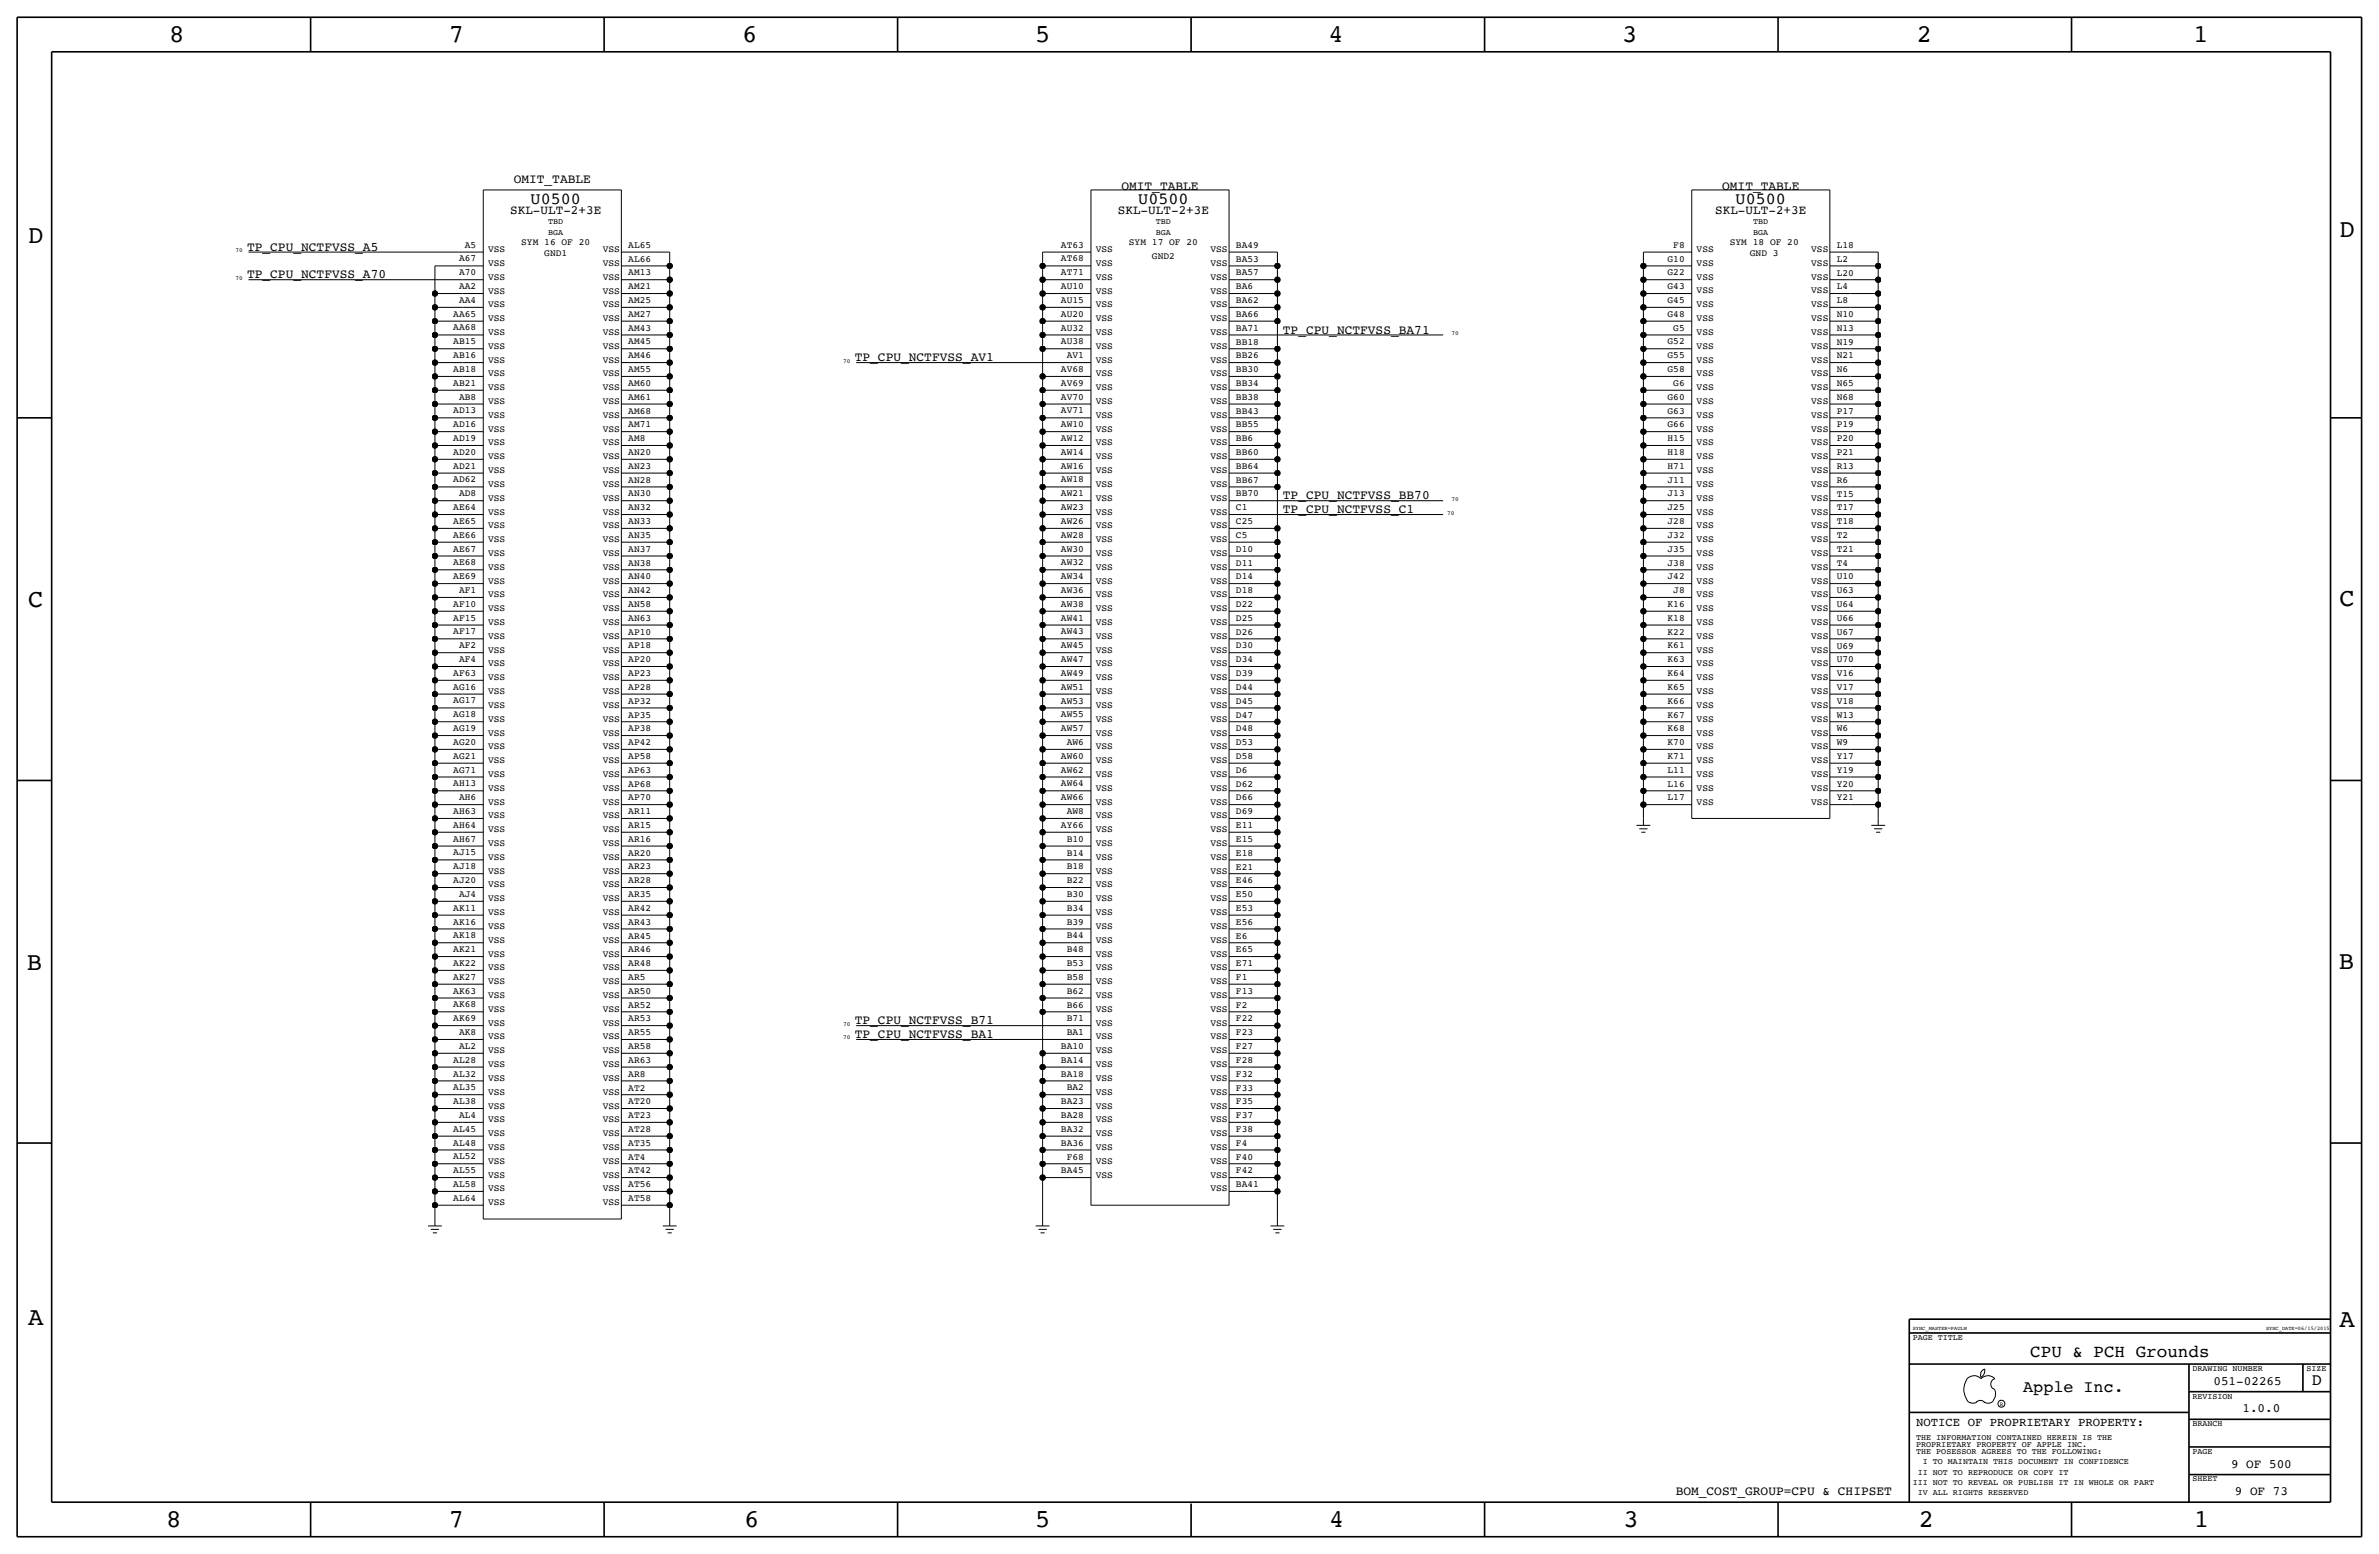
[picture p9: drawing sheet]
<svg xmlns="http://www.w3.org/2000/svg" width="875mm" height="572mm" viewBox="0 0 875 572" stroke-linecap="round" stroke-linejoin="round" font-family="sans-serif">
<defs><g id="words">
<g font-size="9.4">
<text x="62.2" y="15.5">8</text>
<text x="165.1" y="15.5">7</text>
<text x="273" y="15.5">6</text>
<text x="380.7" y="15.5">5</text>
<text x="488.7" y="15.5">4</text>
<text x="596.6" y="15.5">3</text>
<text x="705" y="15.5">2</text>
<text x="806.6" y="15.5">1</text>
<text x="10.4" y="89.4">D</text>
<text x="860.5" y="87.1">D</text>
<text x="10.4" y="223.3">C</text>
<text x="860.5" y="222.8">C</text>
<text x="9.9" y="356.6">B</text>
<text x="860.2" y="356.4">B</text>
<text x="10.4" y="487.4">A</text>
<text x="860.5" y="488.2">A</text>
<text x="61.2" y="561.6">8</text>
<text x="165.1" y="561.6">7</text>
<text x="273.8" y="561.6">6</text>
<text x="380.7" y="561.6">5</text>
<text x="488.9" y="561.6">4</text>
<text x="597.1" y="561.6">3</text>
<text x="705.8" y="561.6">2</text>
<text x="806.9" y="561.6">1</text>
</g>
<text font-size="6.5" x="746.8" y="499.1">CPU &amp; PCH Grounds</text>
<g font-size="6.2">
<text x="195.2" y="74.9">U0500</text>
<text x="418.7" y="74.9">U0500</text>
<text x="638.4" y="74.9">U0500</text>
<text x="850.3" y="509.3">D</text>
<text x="744.2" y="511.8">Apple Inc.</text>
</g>
<g font-size="4.7">
<text x="188.9" y="67.3">OMIT_TABLE</text>
<text x="412.5" y="69.9">OMIT_TABLE</text>
<text x="633.4" y="69.9">OMIT_TABLE</text>
<text x="187.6" y="78.7">SKL-ULT-2+3E</text>
<text x="411.2" y="78.7">SKL-ULT-2+3E</text>
<text x="630.9" y="78.7">SKL-ULT-2+3E</text>
<text x="90.9" y="92.2">TP_CPU_NCTFVSS_A5</text>
<text x="90.9" y="102.4">TP_CPU_NCTFVSS_A70</text>
<text x="471.9" y="122.7">TP_CPU_NCTFVSS_BA71</text>
<text x="314.4" y="132.8">TP_CPU_NCTFVSS_AV1</text>
<text x="471.9" y="183.6">TP_CPU_NCTFVSS_BB70</text>
<text x="471.9" y="188.7">TP_CPU_NCTFVSS_C1</text>
<text x="314.4" y="376.7">TP_CPU_NCTFVSS_B71</text>
<text x="314.4" y="381.8">TP_CPU_NCTFVSS_BA1</text>
<text x="814.1" y="509.3">051-02265</text>
<text x="824.8" y="519.4">1.0.0</text>
<text x="820.6" y="539.8">9 OF 500</text>
<text x="616.3" y="549.9">BOM_COST_GROUP=CPU &amp; CHIPSET</text>
<text x="822" y="549.9">9 OF 73</text>
</g>
<text font-size="4.5" x="704.8" y="524.5">NOTICE OF PROPRIETARY PROPERTY:</text>
<g font-size="3.5">
<text x="171" y="91">A5</text>
<text x="179.5" y="92.7">VSS</text>
<text x="191.7" y="90.2">SYM 16 OF 20</text>
<text x="200.2" y="94">GND1</text>
<text x="221.7" y="92.7">VSS</text>
<text x="231.1" y="91.1">AL65</text>
<text x="390.2" y="91.1">AT63</text>
<text x="403" y="92.7">VSS</text>
<text x="415.2" y="90.2">SYM 17 OF 20</text>
<text x="423.7" y="95.3">GND2</text>
<text x="445.2" y="92.7">VSS</text>
<text x="454.6" y="91.1">BA49</text>
<text x="615.5" y="91.1">F8</text>
<text x="624" y="92.7">VSS</text>
<text x="636.2" y="90.2">SYM 18 OF 20</text>
<text x="643.6" y="94">GND 3</text>
<text x="666.2" y="92.7">VSS</text>
<text x="675.6" y="91.2">L18</text>
<text x="168.8" y="101.2">A70</text>
<text x="168.8" y="96.1">A67</text>
<text x="179.5" y="97.8">VSS</text>
<text x="221.7" y="97.8">VSS</text>
<text x="231.1" y="101.3">AM13</text>
<text x="231.1" y="96.2">AL66</text>
<text x="390.2" y="101.2">AT71</text>
<text x="390.2" y="96.1">AT68</text>
<text x="403" y="97.8">VSS</text>
<text x="445.2" y="97.8">VSS</text>
<text x="454.6" y="101.3">BA57</text>
<text x="454.6" y="96.2">BA53</text>
<text x="613.3" y="101.3">G22</text>
<text x="613.3" y="96.2">G10</text>
<text x="624" y="97.8">VSS</text>
<text x="666.2" y="97.8">VSS</text>
<text x="675.6" y="101.3">L20</text>
<text x="675.6" y="96.2">L2</text>
<text x="168.8" y="106.3">AA2</text>
<text x="179.5" y="102.9">VSS</text>
<text x="179.5" y="107.9">VSS</text>
<text x="221.7" y="107.9">VSS</text>
<text x="221.7" y="102.9">VSS</text>
<text x="231.1" y="106.4">AM21</text>
<text x="390.2" y="106.3">AU10</text>
<text x="403" y="107.9">VSS</text>
<text x="403" y="102.9">VSS</text>
<text x="445.2" y="107.9">VSS</text>
<text x="445.2" y="102.9">VSS</text>
<text x="454.6" y="106.4">BA6</text>
<text x="613.3" y="106.4">G43</text>
<text x="624" y="107.9">VSS</text>
<text x="624" y="102.9">VSS</text>
<text x="666.2" y="102.9">VSS</text>
<text x="666.2" y="107.9">VSS</text>
<text x="675.6" y="106.4">L4</text>
<text x="168.8" y="111.4">AA4</text>
<text x="179.5" y="113">VSS</text>
<text x="221.7" y="113">VSS</text>
<text x="231.1" y="111.4">AM25</text>
<text x="390.2" y="111.4">AU15</text>
<text x="403" y="113">VSS</text>
<text x="445.2" y="113">VSS</text>
<text x="454.6" y="111.5">BA62</text>
<text x="613.3" y="111.4">G45</text>
<text x="624" y="113">VSS</text>
<text x="666.2" y="113">VSS</text>
<text x="675.6" y="111.5">L8</text>
<text x="166.7" y="116.4">AA65</text>
<text x="179.5" y="118.1">VSS</text>
<text x="221.7" y="118.1">VSS</text>
<text x="231.1" y="116.5">AM27</text>
<text x="390.2" y="116.5">AU20</text>
<text x="403" y="118.1">VSS</text>
<text x="445.2" y="118.1">VSS</text>
<text x="454.6" y="116.5">BA66</text>
<text x="613.3" y="116.5">G48</text>
<text x="624" y="118.1">VSS</text>
<text x="666.2" y="118.1">VSS</text>
<text x="675.6" y="116.6">N10</text>
<text x="166.7" y="121.5">AA68</text>
<text x="179.5" y="123.2">VSS</text>
<text x="221.7" y="123.2">VSS</text>
<text x="231.1" y="121.6">AM43</text>
<text x="390.2" y="121.5">AU32</text>
<text x="403" y="123.2">VSS</text>
<text x="445.2" y="123.2">VSS</text>
<text x="454.6" y="121.6">BA71</text>
<text x="615.5" y="121.6">G5</text>
<text x="624" y="123.2">VSS</text>
<text x="666.2" y="123.2">VSS</text>
<text x="675.6" y="121.6">N13</text>
<text x="166.7" y="131.7">AB16</text>
<text x="166.7" y="126.6">AB15</text>
<text x="179.5" y="128.3">VSS</text>
<text x="221.7" y="128.3">VSS</text>
<text x="231.1" y="131.8">AM46</text>
<text x="231.1" y="126.7">AM45</text>
<text x="390.2" y="126.6">AU38</text>
<text x="392.4" y="131.7">AV1</text>
<text x="403" y="128.3">VSS</text>
<text x="445.2" y="128.3">VSS</text>
<text x="454.6" y="131.8">BB26</text>
<text x="454.6" y="126.7">BB18</text>
<text x="613.3" y="131.8">G55</text>
<text x="613.3" y="126.7">G52</text>
<text x="624" y="128.3">VSS</text>
<text x="666.2" y="128.3">VSS</text>
<text x="675.6" y="131.8">N21</text>
<text x="675.6" y="126.7">N19</text>
<text x="166.7" y="136.8">AB18</text>
<text x="179.5" y="133.4">VSS</text>
<text x="221.7" y="133.4">VSS</text>
<text x="231.1" y="136.8">AM55</text>
<text x="390.2" y="136.8">AV68</text>
<text x="403" y="133.3">VSS</text>
<text x="445.2" y="133.3">VSS</text>
<text x="454.6" y="136.9">BB30</text>
<text x="613.3" y="136.8">G58</text>
<text x="624" y="133.3">VSS</text>
<text x="666.2" y="133.3">VSS</text>
<text x="675.6" y="136.9">N6</text>
<text x="166.7" y="141.9">AB21</text>
<text x="179.5" y="138.4">VSS</text>
<text x="179.5" y="143.5">VSS</text>
<text x="221.7" y="143.5">VSS</text>
<text x="221.7" y="138.4">VSS</text>
<text x="231.1" y="141.9">AM60</text>
<text x="390.2" y="141.9">AV69</text>
<text x="403" y="143.5">VSS</text>
<text x="403" y="138.4">VSS</text>
<text x="445.2" y="138.4">VSS</text>
<text x="445.2" y="143.5">VSS</text>
<text x="454.6" y="141.9">BB34</text>
<text x="615.5" y="141.9">G6</text>
<text x="624" y="143.5">VSS</text>
<text x="624" y="138.4">VSS</text>
<text x="666.2" y="143.5">VSS</text>
<text x="666.2" y="138.4">VSS</text>
<text x="675.6" y="142">N65</text>
<text x="168.8" y="146.9">AB8</text>
<text x="179.5" y="148.6">VSS</text>
<text x="221.7" y="148.6">VSS</text>
<text x="231.1" y="147">AM61</text>
<text x="390.2" y="147">AV70</text>
<text x="403" y="148.6">VSS</text>
<text x="445.2" y="148.6">VSS</text>
<text x="454.6" y="147">BB38</text>
<text x="613.3" y="147">G60</text>
<text x="624" y="148.6">VSS</text>
<text x="666.2" y="148.6">VSS</text>
<text x="675.6" y="147">N68</text>
<text x="166.7" y="152">AD13</text>
<text x="179.5" y="153.7">VSS</text>
<text x="221.7" y="153.7">VSS</text>
<text x="231.1" y="152.1">AM68</text>
<text x="390.2" y="152">AV71</text>
<text x="403" y="153.7">VSS</text>
<text x="445.2" y="153.7">VSS</text>
<text x="454.6" y="152.1">BB43</text>
<text x="613.3" y="152.1">G63</text>
<text x="624" y="153.7">VSS</text>
<text x="666.2" y="153.7">VSS</text>
<text x="675.6" y="152.1">P17</text>
<text x="166.7" y="157.1">AD16</text>
<text x="179.5" y="158.8">VSS</text>
<text x="221.7" y="158.8">VSS</text>
<text x="231.1" y="157.2">AM71</text>
<text x="390.2" y="157.1">AW10</text>
<text x="403" y="158.7">VSS</text>
<text x="445.2" y="158.7">VSS</text>
<text x="454.6" y="157.2">BB55</text>
<text x="613.3" y="157.2">G66</text>
<text x="624" y="158.7">VSS</text>
<text x="666.2" y="158.7">VSS</text>
<text x="675.6" y="157.2">P19</text>
<text x="166.7" y="167.3">AD20</text>
<text x="166.7" y="162.2">AD19</text>
<text x="179.5" y="163.8">VSS</text>
<text x="221.7" y="163.8">VSS</text>
<text x="231.1" y="167.3">AN20</text>
<text x="231.1" y="162.2">AM8</text>
<text x="390.2" y="167.3">AW14</text>
<text x="390.2" y="162.2">AW12</text>
<text x="403" y="163.8">VSS</text>
<text x="445.2" y="163.8">VSS</text>
<text x="454.6" y="167.3">BB60</text>
<text x="454.6" y="162.3">BB6</text>
<text x="613.3" y="167.3">H18</text>
<text x="613.3" y="162.2">H15</text>
<text x="624" y="163.8">VSS</text>
<text x="666.2" y="163.8">VSS</text>
<text x="675.6" y="167.4">P21</text>
<text x="675.6" y="162.3">P20</text>
<text x="166.7" y="172.3">AD21</text>
<text x="179.5" y="168.9">VSS</text>
<text x="179.5" y="174">VSS</text>
<text x="221.7" y="174">VSS</text>
<text x="221.7" y="168.9">VSS</text>
<text x="231.1" y="172.4">AN23</text>
<text x="390.2" y="172.4">AW16</text>
<text x="403" y="168.9">VSS</text>
<text x="403" y="174">VSS</text>
<text x="445.2" y="174">VSS</text>
<text x="445.2" y="168.9">VSS</text>
<text x="454.6" y="172.4">BB64</text>
<text x="613.3" y="172.4">H71</text>
<text x="624" y="168.9">VSS</text>
<text x="624" y="174">VSS</text>
<text x="666.2" y="174">VSS</text>
<text x="666.2" y="168.9">VSS</text>
<text x="675.6" y="172.4">R13</text>
<text x="166.7" y="177.4">AD62</text>
<text x="179.5" y="179.1">VSS</text>
<text x="221.7" y="179.1">VSS</text>
<text x="231.1" y="177.5">AN28</text>
<text x="390.2" y="177.4">AW18</text>
<text x="403" y="179.1">VSS</text>
<text x="445.2" y="179.1">VSS</text>
<text x="454.6" y="177.5">BB67</text>
<text x="613.3" y="177.5">J11</text>
<text x="624" y="179.1">VSS</text>
<text x="666.2" y="179.1">VSS</text>
<text x="675.6" y="177.5">R6</text>
<text x="168.8" y="182.5">AD8</text>
<text x="179.5" y="184.2">VSS</text>
<text x="221.7" y="184.1">VSS</text>
<text x="231.1" y="182.6">AN30</text>
<text x="390.2" y="182.5">AW21</text>
<text x="403" y="184.1">VSS</text>
<text x="445.2" y="184.1">VSS</text>
<text x="454.6" y="182.6">BB70</text>
<text x="613.3" y="182.6">J13</text>
<text x="624" y="184.1">VSS</text>
<text x="666.2" y="184.1">VSS</text>
<text x="675.6" y="182.6">T15</text>
<text x="166.7" y="187.6">AE64</text>
<text x="179.5" y="189.2">VSS</text>
<text x="221.7" y="189.2">VSS</text>
<text x="231.1" y="187.7">AN32</text>
<text x="390.2" y="187.6">AW23</text>
<text x="403" y="189.2">VSS</text>
<text x="445.2" y="189.2">VSS</text>
<text x="454.6" y="187.7">C1</text>
<text x="613.3" y="187.7">J25</text>
<text x="624" y="189.2">VSS</text>
<text x="666.2" y="189.2">VSS</text>
<text x="675.6" y="187.7">T17</text>
<text x="166.7" y="197.7">AE66</text>
<text x="166.7" y="192.7">AE65</text>
<text x="179.5" y="194.3">VSS</text>
<text x="221.7" y="194.3">VSS</text>
<text x="231.1" y="197.8">AN35</text>
<text x="231.1" y="192.7">AN33</text>
<text x="390.2" y="197.8">AW28</text>
<text x="390.2" y="192.7">AW26</text>
<text x="403" y="194.3">VSS</text>
<text x="445.2" y="194.3">VSS</text>
<text x="454.6" y="192.7">C25</text>
<text x="454.6" y="197.8">C5</text>
<text x="613.3" y="197.8">J32</text>
<text x="613.3" y="192.7">J28</text>
<text x="624" y="194.3">VSS</text>
<text x="666.2" y="194.3">VSS</text>
<text x="675.6" y="192.8">T18</text>
<text x="675.6" y="197.8">T2</text>
<text x="166.7" y="202.8">AE67</text>
<text x="179.5" y="199.4">VSS</text>
<text x="221.7" y="199.4">VSS</text>
<text x="231.1" y="202.9">AN37</text>
<text x="390.2" y="202.8">AW30</text>
<text x="403" y="199.4">VSS</text>
<text x="445.2" y="199.4">VSS</text>
<text x="454.6" y="202.9">D10</text>
<text x="613.3" y="202.9">J35</text>
<text x="624" y="199.4">VSS</text>
<text x="666.2" y="199.4">VSS</text>
<text x="675.6" y="202.9">T21</text>
<text x="166.7" y="207.9">AE68</text>
<text x="179.5" y="209.6">VSS</text>
<text x="179.5" y="204.5">VSS</text>
<text x="221.7" y="204.5">VSS</text>
<text x="221.7" y="209.5">VSS</text>
<text x="231.1" y="208">AN38</text>
<text x="390.2" y="207.9">AW32</text>
<text x="403" y="204.5">VSS</text>
<text x="403" y="209.5">VSS</text>
<text x="445.2" y="204.5">VSS</text>
<text x="445.2" y="209.5">VSS</text>
<text x="454.6" y="208">D11</text>
<text x="613.3" y="208">J38</text>
<text x="624" y="204.5">VSS</text>
<text x="624" y="209.5">VSS</text>
<text x="666.2" y="204.5">VSS</text>
<text x="666.2" y="209.5">VSS</text>
<text x="675.6" y="208">T4</text>
<text x="166.7" y="213">AE69</text>
<text x="179.5" y="214.6">VSS</text>
<text x="221.7" y="214.6">VSS</text>
<text x="231.1" y="213.1">AN40</text>
<text x="390.2" y="213">AW34</text>
<text x="403" y="214.6">VSS</text>
<text x="445.2" y="214.6">VSS</text>
<text x="454.6" y="213.1">D14</text>
<text x="613.3" y="213.1">J42</text>
<text x="624" y="214.6">VSS</text>
<text x="666.2" y="214.6">VSS</text>
<text x="675.6" y="213.1">U10</text>
<text x="168.8" y="218.1">AF1</text>
<text x="179.5" y="219.7">VSS</text>
<text x="221.7" y="219.7">VSS</text>
<text x="231.1" y="218.1">AN42</text>
<text x="390.2" y="218.1">AW36</text>
<text x="403" y="219.7">VSS</text>
<text x="445.2" y="219.7">VSS</text>
<text x="454.6" y="218.2">D18</text>
<text x="615.5" y="218.1">J8</text>
<text x="624" y="219.7">VSS</text>
<text x="666.2" y="219.7">VSS</text>
<text x="675.6" y="218.2">U63</text>
<text x="166.7" y="223.2">AF10</text>
<text x="179.5" y="224.8">VSS</text>
<text x="221.7" y="224.8">VSS</text>
<text x="231.1" y="223.2">AN58</text>
<text x="390.2" y="223.2">AW38</text>
<text x="403" y="224.8">VSS</text>
<text x="445.2" y="224.8">VSS</text>
<text x="454.6" y="223.2">D22</text>
<text x="613.3" y="223.2">K16</text>
<text x="624" y="224.8">VSS</text>
<text x="666.2" y="224.8">VSS</text>
<text x="675.6" y="223.3">U64</text>
<text x="166.7" y="233.3">AF17</text>
<text x="166.7" y="228.2">AF15</text>
<text x="179.5" y="229.9">VSS</text>
<text x="221.7" y="229.9">VSS</text>
<text x="231.1" y="233.4">AP10</text>
<text x="231.1" y="228.3">AN63</text>
<text x="390.2" y="233.3">AW43</text>
<text x="390.2" y="228.3">AW41</text>
<text x="403" y="229.9">VSS</text>
<text x="445.2" y="229.9">VSS</text>
<text x="454.6" y="233.4">D26</text>
<text x="454.6" y="228.3">D25</text>
<text x="613.3" y="233.4">K22</text>
<text x="613.3" y="228.3">K18</text>
<text x="624" y="229.9">VSS</text>
<text x="666.2" y="229.9">VSS</text>
<text x="675.6" y="233.4">U67</text>
<text x="675.6" y="228.3">U66</text>
<text x="168.8" y="238.4">AF2</text>
<text x="179.5" y="234.9">VSS</text>
<text x="221.7" y="234.9">VSS</text>
<text x="231.1" y="238.5">AP18</text>
<text x="390.2" y="238.4">AW45</text>
<text x="403" y="234.9">VSS</text>
<text x="445.2" y="234.9">VSS</text>
<text x="454.6" y="238.5">D30</text>
<text x="613.3" y="238.5">K61</text>
<text x="624" y="234.9">VSS</text>
<text x="666.2" y="234.9">VSS</text>
<text x="675.6" y="238.5">U69</text>
<text x="168.8" y="243.5">AF4</text>
<text x="179.5" y="245.1">VSS</text>
<text x="179.5" y="240">VSS</text>
<text x="221.7" y="245.1">VSS</text>
<text x="221.7" y="240">VSS</text>
<text x="231.1" y="243.5">AP20</text>
<text x="390.2" y="243.5">AW47</text>
<text x="403" y="240">VSS</text>
<text x="403" y="245.1">VSS</text>
<text x="445.2" y="245.1">VSS</text>
<text x="445.2" y="240">VSS</text>
<text x="454.6" y="243.6">D34</text>
<text x="613.3" y="243.5">K63</text>
<text x="624" y="240">VSS</text>
<text x="624" y="245.1">VSS</text>
<text x="666.2" y="245.1">VSS</text>
<text x="666.2" y="240">VSS</text>
<text x="675.6" y="243.6">U70</text>
<text x="166.7" y="248.6">AF63</text>
<text x="179.5" y="250.2">VSS</text>
<text x="221.7" y="250.2">VSS</text>
<text x="231.1" y="248.6">AP23</text>
<text x="390.2" y="248.6">AW49</text>
<text x="403" y="250.2">VSS</text>
<text x="445.2" y="250.2">VSS</text>
<text x="454.6" y="248.6">D39</text>
<text x="613.3" y="248.6">K64</text>
<text x="624" y="250.2">VSS</text>
<text x="666.2" y="250.2">VSS</text>
<text x="675.6" y="248.7">V16</text>
<text x="166.7" y="253.6">AG16</text>
<text x="179.5" y="255.3">VSS</text>
<text x="221.7" y="255.3">VSS</text>
<text x="231.1" y="253.7">AP28</text>
<text x="390.2" y="253.7">AW51</text>
<text x="403" y="255.3">VSS</text>
<text x="445.2" y="255.3">VSS</text>
<text x="454.6" y="253.7">D44</text>
<text x="613.3" y="253.7">K65</text>
<text x="624" y="255.3">VSS</text>
<text x="666.2" y="255.3">VSS</text>
<text x="675.6" y="253.7">V17</text>
<text x="166.7" y="263.8">AG18</text>
<text x="166.7" y="258.7">AG17</text>
<text x="179.5" y="260.3">VSS</text>
<text x="221.7" y="260.3">VSS</text>
<text x="231.1" y="263.9">AP35</text>
<text x="231.1" y="258.8">AP32</text>
<text x="390.2" y="263.8">AW55</text>
<text x="390.2" y="258.7">AW53</text>
<text x="403" y="260.3">VSS</text>
<text x="445.2" y="260.3">VSS</text>
<text x="454.6" y="263.9">D47</text>
<text x="454.6" y="258.8">D45</text>
<text x="613.3" y="263.9">K67</text>
<text x="613.3" y="258.8">K66</text>
<text x="624" y="260.3">VSS</text>
<text x="666.2" y="260.3">VSS</text>
<text x="675.6" y="263.9">W13</text>
<text x="675.6" y="258.8">V18</text>
<text x="166.7" y="268.9">AG19</text>
<text x="179.5" y="265.4">VSS</text>
<text x="221.7" y="265.4">VSS</text>
<text x="231.1" y="269">AP38</text>
<text x="390.2" y="268.9">AW57</text>
<text x="403" y="265.4">VSS</text>
<text x="445.2" y="265.4">VSS</text>
<text x="454.6" y="269">D48</text>
<text x="613.3" y="269">K68</text>
<text x="624" y="265.4">VSS</text>
<text x="666.2" y="265.4">VSS</text>
<text x="675.6" y="269">W6</text>
<text x="166.7" y="274">AG20</text>
<text x="179.5" y="270.5">VSS</text>
<text x="179.5" y="275.6">VSS</text>
<text x="221.7" y="275.6">VSS</text>
<text x="221.7" y="270.5">VSS</text>
<text x="231.1" y="274">AP42</text>
<text x="392.4" y="274">AW6</text>
<text x="403" y="275.6">VSS</text>
<text x="403" y="270.5">VSS</text>
<text x="445.2" y="275.6">VSS</text>
<text x="445.2" y="270.5">VSS</text>
<text x="454.6" y="274">D53</text>
<text x="613.3" y="274">K70</text>
<text x="624" y="270.5">VSS</text>
<text x="624" y="275.6">VSS</text>
<text x="666.2" y="275.6">VSS</text>
<text x="666.2" y="270.5">VSS</text>
<text x="675.6" y="274.1">W9</text>
<text x="166.7" y="279">AG21</text>
<text x="179.5" y="280.7">VSS</text>
<text x="221.7" y="280.7">VSS</text>
<text x="231.1" y="279.1">AP58</text>
<text x="390.2" y="279.1">AW60</text>
<text x="403" y="280.7">VSS</text>
<text x="445.2" y="280.7">VSS</text>
<text x="454.6" y="279.1">D58</text>
<text x="613.3" y="279.1">K71</text>
<text x="624" y="280.7">VSS</text>
<text x="666.2" y="280.7">VSS</text>
<text x="675.6" y="279.1">Y17</text>
<text x="166.7" y="284.1">AG71</text>
<text x="179.5" y="285.7">VSS</text>
<text x="221.7" y="285.7">VSS</text>
<text x="231.1" y="284.2">AP63</text>
<text x="390.2" y="284.1">AW62</text>
<text x="403" y="285.7">VSS</text>
<text x="445.2" y="285.7">VSS</text>
<text x="454.6" y="284.2">D6</text>
<text x="613.3" y="284.2">L11</text>
<text x="624" y="285.7">VSS</text>
<text x="666.2" y="285.7">VSS</text>
<text x="675.6" y="284.2">Y19</text>
<text x="166.7" y="289.2">AH13</text>
<text x="179.5" y="290.8">VSS</text>
<text x="221.7" y="290.8">VSS</text>
<text x="231.1" y="289.3">AP68</text>
<text x="390.2" y="289.2">AW64</text>
<text x="403" y="290.8">VSS</text>
<text x="445.2" y="290.8">VSS</text>
<text x="454.6" y="289.3">D62</text>
<text x="613.3" y="289.3">L16</text>
<text x="624" y="290.8">VSS</text>
<text x="666.2" y="290.8">VSS</text>
<text x="675.6" y="289.3">Y20</text>
<text x="166.7" y="299.4">AH63</text>
<text x="168.8" y="294.3">AH6</text>
<text x="179.5" y="295.9">VSS</text>
<text x="221.7" y="295.9">VSS</text>
<text x="231.1" y="299.4">AR11</text>
<text x="231.1" y="294.4">AP70</text>
<text x="390.2" y="294.3">AW66</text>
<text x="392.4" y="299.4">AW8</text>
<text x="403" y="295.9">VSS</text>
<text x="445.2" y="295.9">VSS</text>
<text x="454.6" y="299.4">D69</text>
<text x="454.6" y="294.4">D66</text>
<text x="613.3" y="294.4">L17</text>
<text x="624" y="295.9">VSS</text>
<text x="666.2" y="295.9">VSS</text>
<text x="675.6" y="294.4">Y21</text>
<text x="166.7" y="304.4">AH64</text>
<text x="179.5" y="301">VSS</text>
<text x="221.7" y="301">VSS</text>
<text x="231.1" y="304.5">AR15</text>
<text x="390.2" y="304.5">AY66</text>
<text x="403" y="301">VSS</text>
<text x="445.2" y="301">VSS</text>
<text x="454.6" y="304.5">E11</text>
<text x="166.7" y="309.5">AH67</text>
<text x="179.5" y="306.1">VSS</text>
<text x="179.5" y="311.1">VSS</text>
<text x="221.7" y="306.1">VSS</text>
<text x="221.7" y="311.1">VSS</text>
<text x="231.1" y="309.6">AR16</text>
<text x="392.4" y="309.5">B10</text>
<text x="403" y="311.1">VSS</text>
<text x="403" y="306.1">VSS</text>
<text x="445.2" y="311.1">VSS</text>
<text x="445.2" y="306.1">VSS</text>
<text x="454.6" y="309.6">E15</text>
<text x="166.7" y="314.6">AJ15</text>
<text x="179.5" y="316.2">VSS</text>
<text x="221.7" y="316.2">VSS</text>
<text x="231.1" y="314.7">AR20</text>
<text x="392.4" y="314.6">B14</text>
<text x="403" y="316.2">VSS</text>
<text x="445.2" y="316.2">VSS</text>
<text x="454.6" y="314.7">E18</text>
<text x="166.7" y="319.7">AJ18</text>
<text x="179.5" y="321.3">VSS</text>
<text x="221.7" y="321.3">VSS</text>
<text x="231.1" y="319.8">AR23</text>
<text x="392.4" y="319.7">B18</text>
<text x="403" y="321.3">VSS</text>
<text x="445.2" y="321.3">VSS</text>
<text x="454.6" y="319.8">E21</text>
<text x="166.7" y="324.8">AJ20</text>
<text x="168.8" y="329.8">AJ4</text>
<text x="179.5" y="326.4">VSS</text>
<text x="221.7" y="326.4">VSS</text>
<text x="231.1" y="329.9">AR35</text>
<text x="231.1" y="324.8">AR28</text>
<text x="392.4" y="329.9">B30</text>
<text x="392.4" y="324.8">B22</text>
<text x="403" y="326.4">VSS</text>
<text x="445.2" y="326.4">VSS</text>
<text x="454.6" y="329.9">E50</text>
<text x="454.6" y="324.9">E46</text>
<text x="166.7" y="334.9">AK11</text>
<text x="179.5" y="331.5">VSS</text>
<text x="221.7" y="331.5">VSS</text>
<text x="231.1" y="335">AR42</text>
<text x="392.4" y="335">B34</text>
<text x="403" y="331.5">VSS</text>
<text x="445.2" y="331.5">VSS</text>
<text x="454.6" y="335">E53</text>
<text x="166.7" y="340">AK16</text>
<text x="179.5" y="336.5">VSS</text>
<text x="179.5" y="341.6">VSS</text>
<text x="221.7" y="341.6">VSS</text>
<text x="221.7" y="336.5">VSS</text>
<text x="231.1" y="340.1">AR43</text>
<text x="392.4" y="340">B39</text>
<text x="403" y="336.5">VSS</text>
<text x="403" y="341.6">VSS</text>
<text x="445.2" y="341.6">VSS</text>
<text x="445.2" y="336.5">VSS</text>
<text x="454.6" y="340.1">E56</text>
<text x="166.7" y="345.1">AK18</text>
<text x="179.5" y="346.7">VSS</text>
<text x="221.7" y="346.7">VSS</text>
<text x="231.1" y="345.2">AR45</text>
<text x="392.4" y="345.1">B44</text>
<text x="403" y="346.7">VSS</text>
<text x="445.2" y="346.7">VSS</text>
<text x="454.6" y="345.2">E6</text>
<text x="166.7" y="350.2">AK21</text>
<text x="179.5" y="351.8">VSS</text>
<text x="221.7" y="351.8">VSS</text>
<text x="231.1" y="350.3">AR46</text>
<text x="392.4" y="350.2">B48</text>
<text x="403" y="351.8">VSS</text>
<text x="445.2" y="351.8">VSS</text>
<text x="454.6" y="350.3">E65</text>
<text x="166.7" y="355.3">AK22</text>
<text x="179.5" y="356.9">VSS</text>
<text x="221.7" y="356.9">VSS</text>
<text x="231.1" y="355.3">AR48</text>
<text x="392.4" y="355.3">B53</text>
<text x="403" y="356.9">VSS</text>
<text x="445.2" y="356.9">VSS</text>
<text x="454.6" y="355.3">E71</text>
<text x="166.7" y="365.4">AK63</text>
<text x="166.7" y="360.3">AK27</text>
<text x="179.5" y="361.9">VSS</text>
<text x="221.7" y="361.9">VSS</text>
<text x="231.1" y="365.5">AR50</text>
<text x="231.1" y="360.4">AR5</text>
<text x="392.4" y="365.4">B62</text>
<text x="392.4" y="360.4">B58</text>
<text x="403" y="361.9">VSS</text>
<text x="445.2" y="361.9">VSS</text>
<text x="454.6" y="365.5">F13</text>
<text x="454.6" y="360.4">F1</text>
<text x="166.7" y="370.5">AK68</text>
<text x="179.5" y="367">VSS</text>
<text x="221.7" y="367">VSS</text>
<text x="231.1" y="370.6">AR52</text>
<text x="392.4" y="370.5">B66</text>
<text x="403" y="367">VSS</text>
<text x="445.2" y="367">VSS</text>
<text x="454.6" y="370.6">F2</text>
<text x="166.7" y="375.6">AK69</text>
<text x="179.5" y="372.1">VSS</text>
<text x="179.5" y="377.2">VSS</text>
<text x="221.7" y="377.2">VSS</text>
<text x="221.7" y="372.1">VSS</text>
<text x="231.1" y="375.7">AR53</text>
<text x="392.4" y="375.6">B71</text>
<text x="403" y="372.1">VSS</text>
<text x="403" y="377.2">VSS</text>
<text x="445.2" y="372.1">VSS</text>
<text x="445.2" y="377.2">VSS</text>
<text x="454.6" y="375.7">F22</text>
<text x="168.8" y="380.6">AK8</text>
<text x="179.5" y="382.3">VSS</text>
<text x="221.7" y="382.3">VSS</text>
<text x="231.1" y="380.7">AR55</text>
<text x="392.4" y="380.7">BA1</text>
<text x="403" y="382.3">VSS</text>
<text x="445.2" y="382.3">VSS</text>
<text x="454.6" y="380.7">F23</text>
<text x="168.8" y="385.7">AL2</text>
<text x="179.5" y="387.3">VSS</text>
<text x="221.7" y="387.3">VSS</text>
<text x="231.1" y="385.8">AR58</text>
<text x="390.2" y="385.8">BA10</text>
<text x="403" y="387.4">VSS</text>
<text x="445.2" y="387.3">VSS</text>
<text x="454.6" y="385.8">F27</text>
<text x="166.7" y="395.9">AL32</text>
<text x="166.7" y="390.8">AL28</text>
<text x="179.5" y="392.4">VSS</text>
<text x="221.7" y="392.4">VSS</text>
<text x="231.1" y="390.9">AR63</text>
<text x="231.1" y="396">AR8</text>
<text x="390.2" y="395.9">BA18</text>
<text x="390.2" y="390.8">BA14</text>
<text x="403" y="392.4">VSS</text>
<text x="445.2" y="392.4">VSS</text>
<text x="454.6" y="396">F32</text>
<text x="454.6" y="390.9">F28</text>
<text x="166.7" y="401">AL35</text>
<text x="179.5" y="397.5">VSS</text>
<text x="221.7" y="397.5">VSS</text>
<text x="231.1" y="401.1">AT2</text>
<text x="392.4" y="401">BA2</text>
<text x="403" y="397.5">VSS</text>
<text x="445.2" y="397.5">VSS</text>
<text x="454.6" y="401.1">F33</text>
<text x="166.7" y="406.1">AL38</text>
<text x="179.5" y="402.6">VSS</text>
<text x="179.5" y="407.7">VSS</text>
<text x="221.7" y="407.7">VSS</text>
<text x="221.7" y="402.6">VSS</text>
<text x="231.1" y="406.1">AT20</text>
<text x="390.2" y="406.1">BA23</text>
<text x="403" y="402.6">VSS</text>
<text x="403" y="407.7">VSS</text>
<text x="445.2" y="407.7">VSS</text>
<text x="445.2" y="402.6">VSS</text>
<text x="454.6" y="406.1">F35</text>
<text x="168.8" y="411.1">AL4</text>
<text x="179.5" y="412.7">VSS</text>
<text x="221.7" y="412.7">VSS</text>
<text x="231.1" y="411.2">AT23</text>
<text x="390.2" y="411.2">BA28</text>
<text x="403" y="412.8">VSS</text>
<text x="445.2" y="412.7">VSS</text>
<text x="454.6" y="411.2">F37</text>
<text x="166.7" y="416.2">AL45</text>
<text x="179.5" y="417.8">VSS</text>
<text x="221.7" y="417.8">VSS</text>
<text x="231.1" y="416.3">AT28</text>
<text x="390.2" y="416.3">BA32</text>
<text x="403" y="417.8">VSS</text>
<text x="445.2" y="417.8">VSS</text>
<text x="454.6" y="416.3">F38</text>
<text x="166.7" y="421.3">AL48</text>
<text x="179.5" y="422.9">VSS</text>
<text x="221.7" y="422.9">VSS</text>
<text x="231.1" y="421.4">AT35</text>
<text x="390.2" y="421.3">BA36</text>
<text x="403" y="422.9">VSS</text>
<text x="445.2" y="422.9">VSS</text>
<text x="454.6" y="421.4">F4</text>
<text x="166.7" y="431.5">AL55</text>
<text x="166.7" y="426.4">AL52</text>
<text x="179.5" y="428">VSS</text>
<text x="221.7" y="428">VSS</text>
<text x="231.1" y="431.5">AT42</text>
<text x="231.1" y="426.5">AT4</text>
<text x="390.2" y="431.5">BA45</text>
<text x="392.4" y="426.5">F68</text>
<text x="403" y="428">VSS</text>
<text x="445.2" y="428">VSS</text>
<text x="454.6" y="431.5">F42</text>
<text x="454.6" y="426.5">F40</text>
<text x="166.7" y="436.5">AL58</text>
<text x="179.5" y="433.1">VSS</text>
<text x="221.7" y="433.1">VSS</text>
<text x="231.1" y="436.6">AT56</text>
<text x="403" y="433.1">VSS</text>
<text x="445.2" y="433.1">VSS</text>
<text x="454.6" y="436.6">BA41</text>
<text x="166.7" y="441.6">AL64</text>
<text x="179.5" y="443.2">VSS</text>
<text x="179.5" y="438.1">VSS</text>
<text x="221.7" y="438.1">VSS</text>
<text x="221.7" y="443.2">VSS</text>
<text x="231.1" y="441.7">AT58</text>
<text x="445.2" y="438.1">VSS</text>
</g>
<g font-size="3.1">
<text x="201.6" y="82.6">TBD</text>
<text x="425.2" y="82.6">TBD</text>
<text x="644.9" y="82.6">TBD</text>
<text x="201.6" y="86.4">BGA</text>
<text x="425.2" y="86.4">BGA</text>
<text x="644.9" y="86.4">BGA</text>
<text x="703.5" y="492.8">PAGE TITLE</text>
<text x="806.4" y="504.2">DRAWING NUMBER</text>
<text x="848.3" y="504.2">SIZE</text>
<text x="806.4" y="514.3">REVISION</text>
<text x="806.4" y="524.5">BRANCH</text>
<text x="704.8" y="532.1">PROPRIETARY PROPERTY OF APPLE INC.</text>
<text x="704.8" y="529.6">THE INFORMATION CONTAINED HEREIN IS THE</text>
<text x="704.8" y="534.7">THE POSESSOR AGREES TO THE FOLLOWING:</text>
<text x="707.2" y="538.5">I TO MAINTAIN THIS DOCUMENT IN CONFIDENCE</text>
<text x="806.4" y="534.7">PAGE</text>
<text x="705.4" y="542.3">II NOT TO REPRODUCE OR COPY IT</text>
<text x="806.4" y="544.8">SHEET</text>
<text x="703.5" y="546.1">III NOT TO REVEAL OR PUBLISH IT IN WHOLE OR PART</text>
<text x="705.4" y="549.9">IV ALL RIGHTS RESERVED</text>
</g>
<g font-size="2.3">
<text x="86.6" y="92.7">70</text>
<text x="86.6" y="102.9">70</text>
<text x="533.9" y="123.2">70</text>
<text x="310.1" y="133.3">70</text>
<text x="533.9" y="184.2">70</text>
<text x="532.3" y="189.2">70</text>
<text x="310.1" y="377.2">70</text>
<text x="310.1" y="382.3">70</text>
</g>
<text font-size="2.2" x="735.5" y="516.9">R</text>
<g font-size="2">
<text x="703.5" y="488.9">SYNC_MASTER=PAULM</text>
<text x="833.5" y="488.9">SYNC_DATE=06/15/2015</text>
</g>
</g></defs>
<g fill="none" stroke="#000" stroke-width=".6" stroke-linecap="butt">
<path d="M6.3 6.4v558.7zM6.3 6.4h862.3zM19 19.1h838.2zM19 19.1v533.4zM114.2 6.4v12.7zM222.2 6.4v12.7zM330.1 6.4v12.7zM438.1 6.4v12.7zM546 6.4v12.7zM654 6.4v12.7zM761.9 6.4v12.7zM857.2 19.1v533.4z"/>
<path d="M868.6 6.4v558.7zM6.3 153.7h12.7zM857.2 153.7h11.4zM6.3 287h12.7zM857.2 287h11.4zM6.3 420.4h12.7zM857.2 420.4h11.4zM702.3 490.2h154.9zM702.3 485.1h154.9zM702.3 485.1v5.1zM702.3 490.2v62.3zM702.3 501.6h154.9z"/>
<path d="M702.3 519.4h102.8zM805.1 501.6v50.8zM805.1 511.8h52.1zM847 501.6v10.2zM805.1 522h52.1zM805.1 532.1h52.1zM19 552.5h838.2zM114.2 552.4v12.7zM222.2 552.5v12.7zM330.1 552.5v12.7zM438.1 553v12.1zM546 552.5v12.7z"/>
<path d="M654 552.5v12.7zM761.9 552.5v12.7zM805.1 542.3h52.1zM6.3 565.1h862.3z"/>
</g>
<g fill="none" stroke="#000" stroke-width=".37">
<path d="M177.7 69.9v378.4zM177.7 69.9h50.8zM228.5 69.9v378.4zM401.3 69.9v373.3zM401.3 69.9h50.8zM452.1 69.9v373.3zM622.2 69.9v231.1zM622.2 69.9h50.8zM673 69.9v231.1zM91.4 92.7h78.7zM160 97.8v10.2zM160 97.8h10.1z"/>
<path d="M170.1 92.7h7.6zM170.1 97.8h7.6zM228.5 97.8h7.7zM228.5 92.7h7.7zM236.2 97.8h10.1zM236.2 92.7h10.1zM246.3 97.8v5.1zM246.3 92.7v5.1zM383.5 92.7h10.1zM383.5 97.8v5.1zM383.5 92.7v5.1zM383.5 97.8h10.1z"/>
<path d="M393.6 97.8h7.7zM393.6 92.7h7.7zM452.1 97.8h7.6zM452.1 92.7h7.6zM459.7 97.8h10.1zM459.7 92.7h10.1zM469.8 97.8v5.1zM469.8 92.7v5.1zM604.5 92.7h10.1zM604.5 97.8v5.1zM604.5 97.8h10.1zM604.5 92.7v5.1z"/>
<path d="M614.6 92.7h7.6zM614.6 97.8h7.6zM673 97.8h7.7zM673 92.7h7.7zM680.7 97.8h10.1zM680.7 92.7h10.1zM690.8 97.8v5.1zM690.8 92.7v5.1zM91.4 102.9h78.7zM160 118.1v5.1zM160 118.1h10.1zM160 113v5.1z"/>
<path d="M160 113h10.1zM160 108v5zM160 108h10.1zM170.1 102.9h7.6zM170.1 113h7.6zM170.1 108h7.6zM170.1 118.1h7.6zM228.5 118.1h7.7zM228.5 113h7.7zM228.5 108h7.7zM228.5 102.9h7.7zM236.2 118.1h10.1z"/>
<path d="M236.2 102.9h10.1zM236.2 113h10.1zM236.2 108h10.1zM246.3 118.1v5.1zM246.3 113v5.1zM246.3 108v5zM246.3 102.9v5zM383.5 118.1v5.1zM383.5 118.1h10.1zM383.5 113v5.1zM383.5 113h10.1zM383.5 108v5z"/>
<path d="M383.5 108h10.1zM383.5 102.9v5zM383.5 102.9h10.1zM393.6 118.1h7.7zM393.6 113h7.7zM393.6 108h7.7zM393.6 102.9h7.7zM452.1 118.1h7.6zM452.1 113h7.6zM452.1 108h7.6zM452.1 102.9h7.6zM459.7 118.1h10.1z"/>
<path d="M459.7 102.9h10.1zM459.7 113h10.1zM459.7 108h10.1zM469.8 118.1v10.2zM469.8 113v5.1zM469.8 108v5zM469.8 102.9v5zM604.5 118.1v5.1zM604.5 118.1h10.1zM604.5 113v5.1zM604.5 113h10.1zM604.5 108v5z"/>
<path d="M604.5 108h10.1zM604.5 102.9v5zM604.5 102.9h10.1zM614.6 118.1h7.6zM614.6 108h7.6zM614.6 113h7.6zM614.6 102.9h7.6zM673 118.1h7.7zM673 113h7.7zM673 102.9h7.7zM673 108h7.7zM680.7 118.1h10.1z"/>
<path d="M680.7 102.9h10.1zM680.7 113h10.1zM680.7 108h10.1zM690.8 118.1v5.1zM690.8 113v5.1zM690.8 108v5zM690.8 102.9v5zM160 138.4h10.1zM160 123.2h10.1zM160 138.4v5.1zM160 133.4v5zM160 133.4h10.1z"/>
<path d="M160 128.3v5zM160 128.3h10.1zM160 123.2v5.1zM170.1 123.2h7.6zM170.1 128.3h7.6zM170.1 133.4h7.6zM170.1 138.4h7.6zM228.5 138.4h7.7zM228.5 133.4h7.7zM228.5 128.3h7.7zM228.5 123.2h7.7zM236.2 123.2h10.1z"/>
<path d="M236.2 138.4h10.1zM236.2 133.4h10.1zM236.2 128.3h10.1zM246.3 138.4v5.1zM246.3 133.4v5zM246.3 128.3v5zM246.3 123.2v5.1zM314.9 133.4h78.7zM383.5 138.4h10.1zM383.5 123.2h10.1zM383.5 138.4v5.1zM383.5 128.3v10.1z"/>
<path d="M383.5 128.3h10.1zM383.5 123.2v5.1zM393.6 123.2h7.7zM393.6 133.4h7.7zM393.6 128.3h7.7zM393.6 138.4h7.7zM452.1 138.4h7.6zM452.1 133.4h7.6zM452.1 128.3h7.6zM452.1 123.2h7.6zM459.7 138.4h10.1zM459.7 133.4h10.1z"/>
<path d="M459.7 128.3h10.1zM459.7 123.2h71.1zM469.8 138.4v5.1zM469.8 133.4v5zM469.8 128.3v5zM604.5 138.4h10.1zM604.5 123.2h10.1zM604.5 138.4v5.1zM604.5 133.4v5zM604.5 133.4h10.1zM604.5 128.3v5zM604.5 128.3h10.1z"/>
<path d="M604.5 123.2v5.1zM614.6 123.2h7.6zM614.6 128.3h7.6zM614.6 138.4h7.6zM614.6 133.4h7.6zM673 138.4h7.7zM673 133.4h7.7zM673 128.3h7.7zM673 123.2h7.7zM680.7 123.2h10.1zM680.7 138.4h10.1zM680.7 133.4h10.1z"/>
<path d="M680.7 128.3h10.1zM690.8 138.4v5.1zM690.8 133.4v5zM690.8 128.3v5zM690.8 123.2v5.1zM160 153.7h10.1zM160 158.8v5zM160 158.8h10.1zM160 153.7v5zM160 148.6v5.1zM160 148.6h10.1zM160 143.5v5.1z"/>
<path d="M160 143.5h10.1zM170.1 148.6h7.6zM170.1 143.5h7.6zM170.1 153.7h7.6zM170.1 158.8h7.6zM228.5 158.8h7.7zM228.5 148.6h7.7zM228.5 153.7h7.7zM228.5 143.5h7.7zM236.2 153.7h10.1zM236.2 158.8h10.1zM236.2 148.6h10.1z"/>
<path d="M236.2 143.5h10.1zM246.3 158.8v5zM246.3 153.7v5zM246.3 148.6v5.1zM246.3 143.5v5.1zM383.5 153.7h10.1zM383.5 158.8v5zM383.5 158.8h10.1zM383.5 153.7v5zM383.5 148.6v5.1zM383.5 148.6h10.1zM383.5 143.5v5.1z"/>
<path d="M383.5 143.5h10.1zM393.6 143.5h7.7zM393.6 148.6h7.7zM393.6 153.7h7.7zM393.6 158.8h7.7zM452.1 158.8h7.6zM452.1 148.6h7.6zM452.1 153.7h7.6zM452.1 143.5h7.6zM459.7 153.7h10.1zM459.7 158.8h10.1zM459.7 148.6h10.1z"/>
<path d="M459.7 143.5h10.1zM469.8 158.8v5zM469.8 153.7v5zM469.8 148.6v5.1zM469.8 143.5v5.1zM604.5 153.7h10.1zM604.5 158.8v5zM604.5 158.8h10.1zM604.5 153.7v5zM604.5 148.6v5.1zM604.5 148.6h10.1zM604.5 143.5v5.1z"/>
<path d="M604.5 143.5h10.1zM614.6 143.5h7.6zM614.6 148.6h7.6zM614.6 153.7h7.6zM614.6 158.8h7.6zM673 158.8h7.7zM673 148.6h7.7zM673 153.7h7.7zM673 143.5h7.7zM680.7 153.7h10.1zM680.7 158.8h10.1zM680.7 148.6h10.1z"/>
<path d="M680.7 143.5h10.1zM690.8 158.8v5zM690.8 153.7v5zM690.8 148.6v5.1zM690.8 143.5v5.1zM160 179.1v5zM160 179.1h10.1zM160 174v5.1zM160 174h10.1zM160 168.9v5.1zM160 168.9h10.1zM160 163.8v5.1z"/>
<path d="M160 163.8h10.1zM170.1 163.8h7.6zM170.1 168.9h7.6zM170.1 174h7.6zM170.1 179.1h7.6zM228.5 174h7.7zM228.5 179.1h7.7zM228.5 163.8h7.7zM228.5 168.9h7.7zM236.2 168.9h10.1zM236.2 179.1h10.1zM236.2 174h10.1z"/>
<path d="M236.2 163.8h10.1zM246.3 179.1v5zM246.3 174v5.1zM246.3 168.9v5.1zM246.3 163.8v5.1zM383.5 179.1v5zM383.5 174v5.1zM383.5 179.1h10.1zM383.5 174h10.1zM383.5 168.9v5.1zM383.5 168.9h10.1zM383.5 163.8v5.1z"/>
<path d="M383.5 163.8h10.1zM393.6 163.8h7.7zM393.6 168.9h7.7zM393.6 174h7.7zM393.6 179.1h7.7zM452.1 174h7.6zM452.1 179.1h7.6zM452.1 168.9h7.6zM452.1 163.8h7.6zM459.7 168.9h10.1zM459.7 179.1h10.1zM459.7 174h10.1z"/>
<path d="M459.7 163.8h10.1zM469.8 179.1v15.2zM469.8 174v5.1zM469.8 168.9v5.1zM469.8 163.8v5.1zM604.5 179.1v5zM604.5 179.1h10.1zM604.5 174v5.1zM604.5 174h10.1zM604.5 168.9v5.1zM604.5 168.9h10.1zM604.5 163.8v5.1z"/>
<path d="M604.5 163.8h10.1zM614.6 163.8h7.6zM614.6 168.9h7.6zM614.6 174h7.6zM614.6 179.1h7.6zM673 174h7.7zM673 179.1h7.7zM673 168.9h7.7zM673 163.8h7.7zM680.7 168.9h10.1zM680.7 179.1h10.1zM680.7 174h10.1z"/>
<path d="M680.7 163.8h10.1zM690.8 179.1v5zM690.8 174v5.1zM690.8 168.9v5.1zM690.8 163.8v5.1zM160 199.4h10.1zM160 184.2h10.1zM160 199.4v5.1zM160 194.3v5.1zM160 194.3h10.1zM160 189.2v5.1zM160 189.2h10.1z"/>
<path d="M160 184.2v5zM170.1 184.2h7.6zM170.1 194.3h7.6zM170.1 199.4h7.6zM170.1 189.2h7.6zM228.5 199.4h7.7zM228.5 194.3h7.7zM228.5 189.2h7.7zM228.5 184.2h7.7zM236.2 184.2h10.1zM236.2 199.4h10.1zM236.2 194.3h10.1z"/>
<path d="M236.2 189.2h10.1zM246.3 199.4v5.1zM246.3 194.3v5.1zM246.3 189.2v5.1zM246.3 184.2v5zM383.5 199.4h10.1zM383.5 184.2h10.1zM383.5 199.4v5.1zM383.5 194.3v5.1zM383.5 194.3h10.1zM383.5 189.2v5.1zM383.5 189.2h10.1z"/>
<path d="M383.5 184.2v5zM393.6 184.2h7.7zM393.6 189.2h7.7zM393.6 199.4h7.7zM393.6 194.3h7.7zM452.1 199.4h7.6zM452.1 189.2h7.6zM452.1 194.3h7.6zM452.1 184.2h7.6zM459.7 199.4h10.1zM459.7 194.3h10.1zM459.7 189.2h71.1z"/>
<path d="M459.7 184.2h71.1zM469.8 199.4v5.1zM469.8 194.3v5.1zM604.5 199.4h10.1zM604.5 184.2h10.1zM604.5 199.4v5.1zM604.5 194.3v5.1zM604.5 194.3h10.1zM604.5 189.2v5.1zM604.5 189.2h10.1zM604.5 184.2v5zM614.6 189.2h7.6z"/>
<path d="M614.6 184.2h7.6zM614.6 194.3h7.6zM614.6 199.4h7.6zM673 199.4h7.7zM673 194.3h7.7zM673 189.2h7.7zM673 184.2h7.7zM680.7 184.2h10.1zM680.7 199.4h10.1zM680.7 194.3h10.1zM680.7 189.2h10.1zM690.8 199.4v5.1z"/>
<path d="M690.8 194.3v5.1zM690.8 189.2v5.1zM690.8 184.2v5zM160 214.6h10.1zM160 219.7v5.1zM160 219.7h10.1zM160 214.6v5.1zM160 209.6v5zM160 209.6h10.1zM160 204.5v5zM160 204.5h10.1zM170.1 219.7h7.6z"/>
<path d="M170.1 214.6h7.6zM170.1 209.6h7.6zM170.1 204.5h7.6zM228.5 219.7h7.7zM228.5 214.6h7.7zM228.5 204.5h7.7zM228.5 209.6h7.7zM236.2 214.6h10.1zM236.2 219.7h10.1zM236.2 209.6h10.1zM236.2 204.5h10.1zM246.3 219.7v5.1z"/>
<path d="M246.3 214.6v5.1zM246.3 209.6v5zM246.3 204.5v5zM383.5 214.6h10.1zM383.5 219.7v5.1zM383.5 219.7h10.1zM383.5 214.6v5.1zM383.5 209.6v5zM383.5 209.6h10.1zM383.5 204.5v5zM383.5 204.5h10.1zM393.6 204.5h7.7z"/>
<path d="M393.6 209.6h7.7zM393.6 214.6h7.7zM393.6 219.7h7.7zM452.1 214.6h7.6zM452.1 219.7h7.6zM452.1 204.5h7.6zM452.1 209.6h7.6zM459.7 214.6h10.1zM459.7 219.7h10.1zM459.7 209.6h10.1zM459.7 204.5h10.1zM469.8 219.7v5.1z"/>
<path d="M469.8 214.6v5.1zM469.8 209.6v5zM469.8 204.5v5zM604.5 214.6h10.1zM604.5 219.7v5.1zM604.5 219.7h10.1zM604.5 214.6v5.1zM604.5 209.6v5zM604.5 209.6h10.1zM604.5 204.5v5zM604.5 204.5h10.1zM614.6 204.5h7.6z"/>
<path d="M614.6 209.6h7.6zM614.6 214.6h7.6zM614.6 219.7h7.6zM673 219.7h7.7zM673 214.6h7.7zM673 204.5h7.7zM673 209.6h7.7zM680.7 214.6h10.1zM680.7 219.7h10.1zM680.7 209.6h10.1zM680.7 204.5h10.1zM690.8 219.7v5.1z"/>
<path d="M690.8 214.6v5.1zM690.8 209.6v5zM690.8 204.5v5zM160 235v5zM160 235h10.1zM160 229.9v5zM160 229.9h10.1zM160 224.8v5.1zM160 224.8h10.1zM170.1 224.8h7.6zM170.1 235h7.6zM170.1 229.9h7.6z"/>
<path d="M228.5 229.9h7.7zM228.5 235h7.7zM228.5 224.8h7.7zM236.2 229.9h10.1zM236.2 235h10.1zM236.2 224.8h10.1zM246.3 235v5zM246.3 229.9v5zM246.3 224.8v5.1zM383.5 235v5zM383.5 235h10.1zM383.5 229.9v5z"/>
<path d="M383.5 224.8v5.1zM383.5 229.9h10.1zM383.5 224.8h10.1zM393.6 224.8h7.7zM393.6 229.9h7.7zM393.6 235h7.7zM452.1 229.9h7.6zM452.1 235h7.6zM452.1 224.8h7.6zM459.7 229.9h10.1zM459.7 235h10.1zM459.7 224.8h10.1z"/>
<path d="M469.8 235v5zM469.8 229.9v5zM469.8 224.8v5.1zM604.5 235v5zM604.5 235h10.1zM604.5 229.9v5zM604.5 229.9h10.1zM604.5 224.8v5.1zM604.5 224.8h10.1zM614.6 224.8h7.6zM614.6 229.9h7.6zM614.6 235h7.6z"/>
<path d="M673 229.9h7.7zM673 235h7.7zM673 224.8h7.7zM680.7 229.9h10.1zM680.7 235h10.1zM680.7 224.8h10.1zM690.8 235v5zM690.8 229.9v5zM690.8 224.8v5.1zM160 245.1h10.1zM160 255.3v5zM160 250.2v5.1z"/>
<path d="M160 255.3h10.1zM160 250.2h10.1zM160 245.1v5.1zM160 240v5.1zM160 240h10.1zM170.1 245.1h7.6zM170.1 240h7.6zM170.1 255.3h7.6zM170.1 250.2h7.6zM228.5 255.3h7.7zM228.5 250.2h7.7zM228.5 245.1h7.7z"/>
<path d="M228.5 240h7.7zM236.2 245.1h10.1zM236.2 255.3h10.1zM236.2 250.2h10.1zM236.2 240h10.1zM246.3 255.3v5zM246.3 250.2v5.1zM246.3 245.1v5.1zM246.3 240v5.1zM383.5 245.1h10.1zM383.5 255.3v5zM383.5 250.2v5.1z"/>
<path d="M383.5 255.3h10.1zM383.5 250.2h10.1zM383.5 245.1v5.1zM383.5 240v5.1zM383.5 240h10.1zM393.6 255.3h7.7zM393.6 240h7.7zM393.6 250.2h7.7zM393.6 245.1h7.7zM452.1 255.3h7.6zM452.1 250.2h7.6zM452.1 245.1h7.6z"/>
<path d="M452.1 240h7.6zM459.7 245.1h10.1zM459.7 255.3h10.1zM459.7 250.2h10.1zM459.7 240h10.1zM469.8 255.3v5zM469.8 250.2v5.1zM469.8 245.1v5.1zM469.8 240v5.1zM604.5 245.1h10.1zM604.5 255.3v5zM604.5 250.2v5.1z"/>
<path d="M604.5 255.3h10.1zM604.5 250.2h10.1zM604.5 245.1v5.1zM604.5 240v5.1zM604.5 240h10.1zM614.6 240h7.6zM614.6 245.1h7.6zM614.6 250.2h7.6zM614.6 255.3h7.6zM673 255.3h7.7zM673 250.2h7.7zM673 245.1h7.7z"/>
<path d="M673 240h7.7zM680.7 245.1h10.1zM680.7 255.3h10.1zM680.7 250.2h10.1zM680.7 240h10.1zM690.8 255.3v5zM690.8 250.2v5.1zM690.8 245.1v5.1zM690.8 240v5.1zM160 275.6h10.1zM160 260.4h10.1zM160 275.6v5.1z"/>
<path d="M160 270.5v5.1zM160 270.5h10.1zM160 265.4v5.1zM160 265.4h10.1zM160 260.4v5zM170.1 265.4h7.6zM170.1 260.4h7.6zM170.1 270.5h7.6zM170.1 275.6h7.6zM228.5 275.6h7.7zM228.5 270.5h7.7zM228.5 265.4h7.7z"/>
<path d="M228.5 260.4h7.7zM236.2 275.6h10.1zM236.2 270.5h10.1zM236.2 265.4h10.1zM236.2 260.4h10.1zM246.3 275.6v5.1zM246.3 270.5v5.1zM246.3 265.4v5.1zM246.3 260.4v5zM383.5 275.6h10.1zM383.5 260.4h10.1zM383.5 275.6v5.1z"/>
<path d="M383.5 270.5v5.1zM383.5 270.5h10.1zM383.5 265.4v5.1zM383.5 265.4h10.1zM383.5 260.4v5zM393.6 275.6h7.7zM393.6 265.4h7.7zM393.6 260.4h7.7zM393.6 270.5h7.7zM452.1 275.6h7.6zM452.1 270.5h7.6zM452.1 265.4h7.6z"/>
<path d="M452.1 260.4h7.6zM459.7 275.6h10.1zM459.7 270.5h10.1zM459.7 265.4h10.1zM459.7 260.4h10.1zM469.8 275.6v5.1zM469.8 270.5v5.1zM469.8 265.4v5.1zM469.8 260.4v5zM604.5 275.6h10.1zM604.5 260.4h10.1zM604.5 275.6v5.1z"/>
<path d="M604.5 270.5v5.1zM604.5 270.5h10.1zM604.5 265.4v5.1zM604.5 265.4h10.1zM604.5 260.4v5zM614.6 265.4h7.6zM614.6 260.4h7.6zM614.6 270.5h7.6zM614.6 275.6h7.6zM673 275.6h7.7zM673 270.5h7.7zM673 265.4h7.7z"/>
<path d="M673 260.4h7.7zM680.7 275.6h10.1zM680.7 270.5h10.1zM680.7 265.4h10.1zM680.7 260.4h10.1zM690.8 275.6v5.1zM690.8 270.5v5.1zM690.8 265.4v5.1zM690.8 260.4v5zM160 295.9v5.1zM160 295.9h10.1zM160 290.8v5.1z"/>
<path d="M160 290.8h10.1zM160 285.8v5zM160 285.8h10.1zM160 280.7v5zM160 280.7h10.1zM170.1 295.9h7.6zM170.1 280.7h7.6zM170.1 285.8h7.6zM170.1 290.8h7.6zM228.5 295.9h7.7zM228.5 290.8h7.7zM228.5 280.7h7.7z"/>
<path d="M228.5 285.8h7.7zM236.2 290.8h10.1zM236.2 295.9h10.1zM236.2 285.8h10.1zM236.2 280.7h10.1zM246.3 295.9v5.1zM246.3 290.8v5.1zM246.3 285.8v5zM246.3 280.7v5zM383.5 295.9v5.1zM383.5 295.9h10.1zM383.5 290.8v5.1z"/>
<path d="M383.5 290.8h10.1zM383.5 285.8v5zM383.5 285.8h10.1zM383.5 280.7v5zM383.5 280.7h10.1zM393.6 280.7h7.7zM393.6 285.8h7.7zM393.6 295.9h7.7zM393.6 290.8h7.7zM452.1 295.9h7.6zM452.1 290.8h7.6zM452.1 285.8h7.6z"/>
<path d="M452.1 280.7h7.6zM459.7 290.8h10.1zM459.7 295.9h10.1zM459.7 285.8h10.1zM459.7 280.7h10.1zM469.8 295.9v5.1zM469.8 290.8v5.1zM469.8 285.8v5zM469.8 280.7v5zM604.5 295.9h10.1zM604.5 290.8v5.1zM604.5 295.9v5.1z"/>
<path d="M604.5 290.8h10.1zM604.5 285.8v5zM604.5 285.8h10.1zM604.5 280.7v5zM604.5 280.7h10.1zM614.6 285.8h7.6zM614.6 290.8h7.6zM614.6 295.9h7.6zM614.6 280.7h7.6zM673 295.9h7.7zM673 290.8h7.7zM673 285.8h7.7z"/>
<path d="M673 280.7h7.7zM680.7 290.8h10.1zM680.7 295.9h10.1zM680.7 285.8h10.1zM680.7 280.7h10.1zM690.8 290.8v5.1zM690.8 285.8v5zM690.8 295.9v5.1zM690.8 280.7v5zM160 306.1h10.1zM160 316.2v5.1zM160 316.2h10.1z"/>
<path d="M160 311.2v5zM160 311.2h10.1zM160 306.1v5zM160 301v5.1zM160 301h10.1zM170.1 301h7.6zM170.1 306.1h7.6zM170.1 311.2h7.6zM170.1 316.2h7.6zM228.5 306.1h7.7zM228.5 316.2h7.7zM228.5 311.2h7.7z"/>
<path d="M228.5 301h7.7zM236.2 306.1h10.1zM236.2 316.2h10.1zM236.2 311.2h10.1zM236.2 301h10.1zM246.3 316.2v5.1zM246.3 311.2v5zM246.3 306.1v5zM246.3 301v5.1zM383.5 306.1h10.1zM383.5 316.2v5.1zM383.5 316.2h10.1z"/>
<path d="M383.5 311.2v5zM383.5 311.2h10.1zM383.5 306.1v5zM383.5 301v5.1zM383.5 301h10.1zM393.6 301h7.7zM393.6 311.2h7.7zM393.6 316.2h7.7zM393.6 306.1h7.7zM452.1 311.2h7.6zM452.1 306.1h7.6zM452.1 316.2h7.6z"/>
<path d="M452.1 301h7.6zM459.7 306.1h10.1zM459.7 316.2h10.1zM459.7 311.2h10.1zM459.7 301h10.1zM469.8 316.2v5.1zM469.8 311.2v5zM469.8 306.1v5zM469.8 301v5.1zM601.9 303.5h5.1zM602.9 304.8h3.1zM603.7 306.1h1.5z"/>
<path d="M604.5 301v2.5zM622.2 301h50.8zM688.3 303.5h5.1zM689.3 304.8h3.1zM690.1 306.1h1.5zM690.8 301v2.5zM160 336.6h10.1zM160 321.3h10.1zM160 336.6v5zM160 331.5v5zM160 331.5h10.1zM160 326.4v5.1z"/>
<path d="M160 326.4h10.1zM160 321.3v5.1zM170.1 321.3h7.6zM170.1 326.4h7.6zM170.1 331.5h7.6zM170.1 336.6h7.6zM228.5 331.5h7.7zM228.5 336.6h7.7zM228.5 321.3h7.7zM228.5 326.4h7.7zM236.2 336.6h10.1zM236.2 331.5h10.1z"/>
<path d="M236.2 326.4h10.1zM236.2 321.3h10.1zM246.3 336.6v5zM246.3 331.5v5zM246.3 326.4v5.1zM246.3 321.3v5.1zM383.5 336.6h10.1zM383.5 321.3h10.1zM383.5 336.6v5zM383.5 331.5v5zM383.5 326.4v5.1zM383.5 331.5h10.1z"/>
<path d="M383.5 326.4h10.1zM383.5 321.3v5.1zM393.6 321.3h7.7zM393.6 326.4h7.7zM393.6 331.5h7.7zM393.6 336.6h7.7zM452.1 331.5h7.6zM452.1 336.6h7.6zM452.1 326.4h7.6zM452.1 321.3h7.6zM459.7 336.6h10.1zM459.7 331.5h10.1z"/>
<path d="M459.7 326.4h10.1zM459.7 321.3h10.1zM469.8 336.6v5zM469.8 331.5v5zM469.8 326.4v5.1zM469.8 321.3v5.1zM160 351.8h10.1zM160 356.9v5zM160 356.9h10.1zM160 351.8v5.1zM160 346.7v5.1zM160 346.7h10.1z"/>
<path d="M160 341.6v5.1zM160 341.6h10.1zM170.1 346.7h7.6zM170.1 341.6h7.6zM170.1 356.9h7.6zM170.1 351.8h7.6zM228.5 356.9h7.7zM228.5 346.7h7.7zM228.5 351.8h7.7zM228.5 341.6h7.7zM236.2 351.8h10.1zM236.2 356.9h10.1z"/>
<path d="M236.2 346.7h10.1zM236.2 341.6h10.1zM246.3 356.9v5zM246.3 351.8v5.1zM246.3 346.7v5.1zM246.3 341.6v5.1zM383.5 351.8h10.1zM383.5 356.9v5zM383.5 356.9h10.1zM383.5 351.8v5.1zM383.5 346.7v5.1zM383.5 346.7h10.1z"/>
<path d="M383.5 341.6v5.1zM383.5 341.6h10.1zM393.6 341.6h7.7zM393.6 351.8h7.7zM393.6 346.7h7.7zM393.6 356.9h7.7zM452.1 356.9h7.6zM452.1 351.8h7.6zM452.1 346.7h7.6zM452.1 341.6h7.6zM459.7 351.8h10.1zM459.7 356.9h10.1z"/>
<path d="M459.7 346.7h10.1zM459.7 341.6h10.1zM469.8 356.9v5zM469.8 351.8v5.1zM469.8 346.7v5.1zM469.8 341.6v5.1zM160 377.2v5.1zM160 377.2h10.1zM160 372.1v5.1zM160 372.1h10.1zM160 367v5.1zM160 367h10.1z"/>
<path d="M160 362v5zM160 362h10.1zM170.1 362h7.6zM170.1 372.1h7.6zM170.1 367h7.6zM170.1 377.2h7.6zM228.5 377.2h7.7zM228.5 372.1h7.7zM228.5 367h7.7zM228.5 362h7.7zM236.2 367h10.1zM236.2 377.2h10.1z"/>
<path d="M236.2 372.1h10.1zM236.2 362h10.1zM246.3 377.2v5.1zM246.3 372.1v5.1zM246.3 367v5.1zM246.3 362v5zM314.9 377.2h78.7zM383.5 372.1v15.3zM383.5 372.1h10.1zM383.5 367v5.1zM383.5 367h10.1zM383.5 362v5z"/>
<path d="M383.5 362h10.1zM393.6 362h7.7zM393.6 367h7.7zM393.6 372.1h7.7zM393.6 377.2h7.7zM452.1 372.1h7.6zM452.1 377.2h7.6zM452.1 367h7.6zM452.1 362h7.6zM459.7 367h10.1zM459.7 377.2h10.1zM459.7 372.1h10.1z"/>
<path d="M459.7 362h10.1zM469.8 377.2v5.1zM469.8 372.1v5.1zM469.8 367v5.1zM469.8 362v5zM160 397.5h10.1zM160 382.3h10.1zM160 397.5v5.1zM160 392.4v5.1zM160 392.4h10.1zM160 387.4v5zM160 387.4h10.1z"/>
<path d="M160 382.3v5zM170.1 382.3h7.6zM170.1 387.4h7.6zM170.1 397.5h7.6zM170.1 392.4h7.6zM228.5 397.5h7.7zM228.5 392.4h7.7zM228.5 387.4h7.7zM228.5 382.3h7.7zM236.2 382.3h10.1zM236.2 397.5h10.1zM236.2 392.4h10.1z"/>
<path d="M236.2 387.4h10.1zM246.3 397.5v5.1zM246.3 392.4v5.1zM246.3 387.4v5zM246.3 382.3v5zM314.9 382.3h78.7zM383.5 397.5h10.1zM383.5 397.5v5.1zM383.5 392.4v5.1zM383.5 392.4h10.1zM383.5 387.4v5zM383.5 387.4h10.1z"/>
<path d="M393.6 382.3h7.7zM393.6 397.5h7.7zM393.6 387.4h7.7zM393.6 392.4h7.7zM452.1 397.5h7.6zM452.1 392.4h7.6zM452.1 382.3h7.6zM452.1 387.4h7.6zM459.7 382.3h10.1zM459.7 397.5h10.1zM459.7 392.4h10.1zM459.7 387.4h10.1z"/>
<path d="M469.8 397.5v5.1zM469.8 392.4v5.1zM469.8 387.4v5zM469.8 382.3v5zM160 417.8v5.1zM160 417.8h10.1zM160 412.8v5zM160 407.7v5.1zM160 412.8h10.1zM160 407.7h10.1zM160 402.6v5.1zM160 402.6h10.1z"/>
<path d="M170.1 412.8h7.6zM170.1 417.8h7.6zM170.1 402.6h7.6zM170.1 407.7h7.6zM228.5 417.8h7.7zM228.5 412.8h7.7zM228.5 407.7h7.7zM228.5 402.6h7.7zM236.2 412.8h10.1zM236.2 417.8h10.1zM236.2 407.7h10.1zM236.2 402.6h10.1z"/>
<path d="M246.3 417.8v5.1zM246.3 412.8v5zM246.3 407.7v5.1zM246.3 402.6v5.1zM383.5 417.8v5.1zM383.5 417.8h10.1zM383.5 412.8v5zM383.5 407.7v5.1zM383.5 412.8h10.1zM383.5 407.7h10.1zM383.5 402.6v5.1zM383.5 402.6h10.1z"/>
<path d="M393.6 402.6h7.7zM393.6 412.8h7.7zM393.6 417.8h7.7zM393.6 407.7h7.7zM452.1 412.8h7.6zM452.1 417.8h7.6zM452.1 407.7h7.6zM452.1 402.6h7.6zM459.7 412.8h10.1zM459.7 417.8h10.1zM459.7 407.7h10.1zM459.7 402.6h10.1z"/>
<path d="M469.8 417.8v5.1zM469.8 412.8v5zM469.8 407.7v5.1zM469.8 402.6v5.1zM160 438.1h10.1zM160 422.9h10.1zM160 438.1v5.1zM160 433.1v5.1zM160 433.1h10.1zM160 428v5.1zM160 428h10.1zM160 422.9v5.1z"/>
<path d="M170.1 422.9h7.6zM170.1 428h7.6zM170.1 433.1h7.6zM170.1 438.1h7.6zM228.5 438.1h7.7zM228.5 428h7.7zM228.5 433.1h7.7zM228.5 422.9h7.7zM236.2 428h10.1zM236.2 438.1h10.1zM236.2 433.1h10.1zM236.2 422.9h10.1z"/>
<path d="M246.3 438.1v5.1zM246.3 433.1v5.1zM246.3 428v5.1zM246.3 422.9v5.1zM383.5 422.9h10.1zM383.5 433.1h10.1zM383.5 428v5.1zM383.5 433.1v15.2zM383.5 428h10.1zM383.5 422.9v5.1zM393.6 428h7.7zM393.6 422.9h7.7z"/>
<path d="M393.6 433.1h7.7zM452.1 438.1h7.6zM452.1 433.1h7.6zM452.1 422.9h7.6zM452.1 428h7.6zM459.7 428h10.1zM459.7 438.1h10.1zM459.7 433.1h10.1zM459.7 422.9h10.1zM469.8 433.1v5.1zM469.8 438.2v10.1zM469.8 428v5.1z"/>
<path d="M469.8 422.9v5.1zM157.4 450.9h5.1zM158.4 452.1h3.1zM159.2 453.4h1.5zM160 443.2h10.1zM160 443.2v5.1zM160 448.3v2.6zM170.1 443.2h7.6zM177.7 448.3h50.8zM228.5 443.2h7.7zM236.2 443.2h10.1zM243.8 450.9h5.1z"/>
<path d="M244.8 452.1h3.1zM245.6 453.4h1.5zM246.3 443.2v5.1zM246.3 448.3v2.6zM380.9 450.9h5.1zM382 452.1h3zM382.7 453.4h1.6zM383.5 448.3v2.6zM401.3 443.2h50.8zM467.3 450.9h5.1zM468.3 452.1h3.1zM469.1 453.4h1.5z"/>
<path d="M469.8 448.3v2.6zM724.1 515.6l.5 .2a2.67 2.67 0 0 0 2.5-.2M726.8 515.7a2.09 2.09 0 0 1 3.1 0M728.6 506.5a2.69 2.69 0 0 0 1.3-3 2.26 2.26 0 0 0-1.3 3M729.7 515.6l.4 .2a2.67 2.67 0 0 0 2.6-.2M733.7 511.1a4.5 4.5 0 0 1-1 4.6M733.8 511a2.08 2.08 0 0 1-1.6-2 2.08 2.08 0 0 1 1.6-2 3.4 3.4 0 0 0-5.1 0 3.6 3.6 0 0 0-3.9-.8 3.6 3.6 0 0 0-2.3 3.3 7.1 7.1 0 0 0 1.6 6.2"/>
<circle cx="736.1" cy="516.2" r="1.28"/>
</g>
<g fill="#000" stroke="#000" stroke-width=".37">
<circle cx="246.3" cy="97.8" r="1.02"/>
<circle cx="383.5" cy="97.8" r="1.02"/>
<circle cx="469.8" cy="97.8" r="1.02"/>
<circle cx="604.5" cy="97.8" r="1.02"/>
<circle cx="690.8" cy="97.8" r="1.02"/>
<circle cx="160" cy="113" r="1.02"/>
<circle cx="160" cy="107.9" r="1.02"/>
<circle cx="160" cy="118.1" r="1.02"/>
<circle cx="246.3" cy="102.9" r="1.02"/>
<circle cx="246.3" cy="107.9" r="1.02"/>
<circle cx="246.3" cy="113" r="1.02"/>
<circle cx="246.3" cy="118.1" r="1.02"/>
<circle cx="383.5" cy="113" r="1.02"/>
<circle cx="383.5" cy="118.1" r="1.02"/>
<circle cx="383.5" cy="107.9" r="1.02"/>
<circle cx="383.5" cy="102.9" r="1.02"/>
<circle cx="469.8" cy="102.9" r="1.02"/>
<circle cx="469.8" cy="113" r="1.02"/>
<circle cx="469.8" cy="118.1" r="1.02"/>
<circle cx="469.8" cy="107.9" r="1.02"/>
<circle cx="604.5" cy="107.9" r="1.02"/>
<circle cx="604.5" cy="113" r="1.02"/>
<circle cx="604.5" cy="118.1" r="1.02"/>
<circle cx="604.5" cy="102.9" r="1.02"/>
<circle cx="690.8" cy="107.9" r="1.02"/>
<circle cx="690.8" cy="113" r="1.02"/>
<circle cx="690.8" cy="118.1" r="1.02"/>
<circle cx="690.8" cy="102.9" r="1.02"/>
<circle cx="160" cy="123.2" r="1.02"/>
<circle cx="160" cy="128.3" r="1.02"/>
<circle cx="160" cy="133.3" r="1.02"/>
<circle cx="160" cy="138.4" r="1.02"/>
<circle cx="246.3" cy="123.2" r="1.02"/>
<circle cx="246.3" cy="133.3" r="1.02"/>
<circle cx="246.3" cy="138.4" r="1.02"/>
<circle cx="246.3" cy="128.3" r="1.02"/>
<circle cx="383.5" cy="138.4" r="1.02"/>
<circle cx="383.5" cy="128.3" r="1.02"/>
<circle cx="383.5" cy="123.2" r="1.02"/>
<circle cx="469.8" cy="133.3" r="1.02"/>
<circle cx="469.8" cy="128.3" r="1.02"/>
<circle cx="469.8" cy="138.4" r="1.02"/>
<circle cx="604.5" cy="128.3" r="1.02"/>
<circle cx="604.5" cy="123.2" r="1.02"/>
<circle cx="604.5" cy="133.3" r="1.02"/>
<circle cx="604.5" cy="138.4" r="1.02"/>
<circle cx="690.8" cy="133.3" r="1.02"/>
<circle cx="690.8" cy="138.4" r="1.02"/>
<circle cx="690.8" cy="128.3" r="1.02"/>
<circle cx="690.8" cy="123.2" r="1.02"/>
<circle cx="160" cy="148.6" r="1.02"/>
<circle cx="160" cy="158.7" r="1.02"/>
<circle cx="160" cy="143.5" r="1.02"/>
<circle cx="160" cy="153.7" r="1.02"/>
<circle cx="246.3" cy="148.6" r="1.02"/>
<circle cx="246.3" cy="143.5" r="1.02"/>
<circle cx="246.3" cy="153.7" r="1.02"/>
<circle cx="246.3" cy="158.7" r="1.02"/>
<circle cx="383.5" cy="143.5" r="1.02"/>
<circle cx="383.5" cy="153.7" r="1.02"/>
<circle cx="383.5" cy="158.7" r="1.02"/>
<circle cx="383.5" cy="148.6" r="1.02"/>
<circle cx="469.8" cy="148.6" r="1.02"/>
<circle cx="469.8" cy="143.5" r="1.02"/>
<circle cx="469.8" cy="153.7" r="1.02"/>
<circle cx="469.8" cy="158.7" r="1.02"/>
<circle cx="604.5" cy="143.5" r="1.02"/>
<circle cx="604.5" cy="148.6" r="1.02"/>
<circle cx="604.5" cy="153.7" r="1.02"/>
<circle cx="604.5" cy="158.7" r="1.02"/>
<circle cx="690.8" cy="143.5" r="1.02"/>
<circle cx="690.8" cy="153.7" r="1.02"/>
<circle cx="690.8" cy="158.7" r="1.02"/>
<circle cx="690.8" cy="148.6" r="1.02"/>
<circle cx="160" cy="174" r="1.02"/>
<circle cx="160" cy="179.1" r="1.02"/>
<circle cx="160" cy="168.9" r="1.02"/>
<circle cx="160" cy="163.8" r="1.02"/>
<circle cx="246.3" cy="174" r="1.02"/>
<circle cx="246.3" cy="179.1" r="1.02"/>
<circle cx="246.3" cy="168.9" r="1.02"/>
<circle cx="246.3" cy="163.8" r="1.02"/>
<circle cx="383.5" cy="179.1" r="1.02"/>
<circle cx="383.5" cy="168.9" r="1.02"/>
<circle cx="383.5" cy="163.8" r="1.02"/>
<circle cx="383.5" cy="174" r="1.02"/>
<circle cx="469.8" cy="179.1" r="1.02"/>
<circle cx="469.8" cy="168.9" r="1.02"/>
<circle cx="469.8" cy="174" r="1.02"/>
<circle cx="469.8" cy="163.8" r="1.02"/>
<circle cx="604.5" cy="163.8" r="1.02"/>
<circle cx="604.5" cy="174" r="1.02"/>
<circle cx="604.5" cy="179.1" r="1.02"/>
<circle cx="604.5" cy="168.9" r="1.02"/>
<circle cx="690.8" cy="163.8" r="1.02"/>
<circle cx="690.8" cy="174" r="1.02"/>
<circle cx="690.8" cy="179.1" r="1.02"/>
<circle cx="690.8" cy="168.9" r="1.02"/>
<circle cx="160" cy="194.3" r="1.02"/>
<circle cx="160" cy="184.1" r="1.02"/>
<circle cx="160" cy="189.2" r="1.02"/>
<circle cx="160" cy="199.4" r="1.02"/>
<circle cx="246.3" cy="194.3" r="1.02"/>
<circle cx="246.3" cy="199.4" r="1.02"/>
<circle cx="246.3" cy="184.1" r="1.02"/>
<circle cx="246.3" cy="189.2" r="1.02"/>
<circle cx="383.5" cy="194.3" r="1.02"/>
<circle cx="383.5" cy="184.1" r="1.02"/>
<circle cx="383.5" cy="199.4" r="1.02"/>
<circle cx="383.5" cy="189.2" r="1.02"/>
<circle cx="469.8" cy="194.3" r="1.02"/>
<circle cx="469.8" cy="199.4" r="1.02"/>
<circle cx="604.5" cy="184.1" r="1.02"/>
<circle cx="604.5" cy="189.2" r="1.02"/>
<circle cx="604.5" cy="199.4" r="1.02"/>
<circle cx="604.5" cy="194.3" r="1.02"/>
<circle cx="690.8" cy="189.2" r="1.02"/>
<circle cx="690.8" cy="199.4" r="1.02"/>
<circle cx="690.8" cy="184.1" r="1.02"/>
<circle cx="690.8" cy="194.3" r="1.02"/>
<circle cx="160" cy="204.5" r="1.02"/>
<circle cx="160" cy="219.7" r="1.02"/>
<circle cx="160" cy="209.5" r="1.02"/>
<circle cx="160" cy="214.6" r="1.02"/>
<circle cx="246.3" cy="209.5" r="1.02"/>
<circle cx="246.3" cy="219.7" r="1.02"/>
<circle cx="246.3" cy="204.5" r="1.02"/>
<circle cx="246.3" cy="214.6" r="1.02"/>
<circle cx="383.5" cy="214.6" r="1.02"/>
<circle cx="383.5" cy="209.5" r="1.02"/>
<circle cx="383.5" cy="204.5" r="1.02"/>
<circle cx="383.5" cy="219.7" r="1.02"/>
<circle cx="469.8" cy="204.5" r="1.02"/>
<circle cx="469.8" cy="214.6" r="1.02"/>
<circle cx="469.8" cy="219.7" r="1.02"/>
<circle cx="469.8" cy="209.5" r="1.02"/>
<circle cx="604.5" cy="204.5" r="1.02"/>
<circle cx="604.5" cy="209.5" r="1.02"/>
<circle cx="604.5" cy="214.6" r="1.02"/>
<circle cx="604.5" cy="219.7" r="1.02"/>
<circle cx="690.8" cy="204.5" r="1.02"/>
<circle cx="690.8" cy="209.5" r="1.02"/>
<circle cx="690.8" cy="219.7" r="1.02"/>
<circle cx="690.8" cy="214.6" r="1.02"/>
<circle cx="160" cy="229.9" r="1.02"/>
<circle cx="160" cy="224.8" r="1.02"/>
<circle cx="160" cy="234.9" r="1.02"/>
<circle cx="246.3" cy="234.9" r="1.02"/>
<circle cx="246.3" cy="224.8" r="1.02"/>
<circle cx="246.3" cy="229.9" r="1.02"/>
<circle cx="383.5" cy="234.9" r="1.02"/>
<circle cx="383.5" cy="229.9" r="1.02"/>
<circle cx="383.5" cy="224.8" r="1.02"/>
<circle cx="469.8" cy="229.9" r="1.02"/>
<circle cx="469.8" cy="224.8" r="1.02"/>
<circle cx="469.8" cy="234.9" r="1.02"/>
<circle cx="604.5" cy="224.8" r="1.02"/>
<circle cx="604.5" cy="234.9" r="1.02"/>
<circle cx="604.5" cy="229.9" r="1.02"/>
<circle cx="690.8" cy="224.8" r="1.02"/>
<circle cx="690.8" cy="234.9" r="1.02"/>
<circle cx="690.8" cy="229.9" r="1.02"/>
<circle cx="160" cy="255.3" r="1.02"/>
<circle cx="160" cy="245.1" r="1.02"/>
<circle cx="160" cy="250.2" r="1.02"/>
<circle cx="160" cy="240" r="1.02"/>
<circle cx="246.3" cy="255.3" r="1.02"/>
<circle cx="246.3" cy="245.1" r="1.02"/>
<circle cx="246.3" cy="240" r="1.02"/>
<circle cx="246.3" cy="250.2" r="1.02"/>
<circle cx="383.5" cy="245.1" r="1.02"/>
<circle cx="383.5" cy="240" r="1.02"/>
<circle cx="383.5" cy="255.3" r="1.02"/>
<circle cx="383.5" cy="250.2" r="1.02"/>
<circle cx="469.8" cy="240" r="1.02"/>
<circle cx="469.8" cy="250.2" r="1.02"/>
<circle cx="469.8" cy="245.1" r="1.02"/>
<circle cx="469.8" cy="255.3" r="1.02"/>
<circle cx="604.5" cy="240" r="1.02"/>
<circle cx="604.5" cy="245.1" r="1.02"/>
<circle cx="604.5" cy="250.2" r="1.02"/>
<circle cx="604.5" cy="255.3" r="1.02"/>
<circle cx="690.8" cy="245.1" r="1.02"/>
<circle cx="690.8" cy="240" r="1.02"/>
<circle cx="690.8" cy="250.2" r="1.02"/>
<circle cx="690.8" cy="255.3" r="1.02"/>
<circle cx="160" cy="260.3" r="1.02"/>
<circle cx="160" cy="270.5" r="1.02"/>
<circle cx="160" cy="265.4" r="1.02"/>
<circle cx="160" cy="275.6" r="1.02"/>
<circle cx="246.3" cy="260.3" r="1.02"/>
<circle cx="246.3" cy="270.5" r="1.02"/>
<circle cx="246.3" cy="265.4" r="1.02"/>
<circle cx="246.3" cy="275.6" r="1.02"/>
<circle cx="383.5" cy="260.3" r="1.02"/>
<circle cx="383.5" cy="275.6" r="1.02"/>
<circle cx="383.5" cy="270.5" r="1.02"/>
<circle cx="383.5" cy="265.4" r="1.02"/>
<circle cx="469.8" cy="260.3" r="1.02"/>
<circle cx="469.8" cy="265.4" r="1.02"/>
<circle cx="469.8" cy="270.5" r="1.02"/>
<circle cx="469.8" cy="275.6" r="1.02"/>
<circle cx="604.5" cy="275.6" r="1.02"/>
<circle cx="604.5" cy="270.5" r="1.02"/>
<circle cx="604.5" cy="260.3" r="1.02"/>
<circle cx="604.5" cy="265.4" r="1.02"/>
<circle cx="690.8" cy="265.4" r="1.02"/>
<circle cx="690.8" cy="260.3" r="1.02"/>
<circle cx="690.8" cy="270.5" r="1.02"/>
<circle cx="690.8" cy="275.6" r="1.02"/>
<circle cx="160" cy="295.9" r="1.02"/>
<circle cx="160" cy="280.7" r="1.02"/>
<circle cx="160" cy="290.8" r="1.02"/>
<circle cx="160" cy="285.7" r="1.02"/>
<circle cx="246.3" cy="285.7" r="1.02"/>
<circle cx="246.3" cy="295.9" r="1.02"/>
<circle cx="246.3" cy="280.7" r="1.02"/>
<circle cx="246.3" cy="290.8" r="1.02"/>
<circle cx="383.5" cy="280.7" r="1.02"/>
<circle cx="383.5" cy="285.7" r="1.02"/>
<circle cx="383.5" cy="295.9" r="1.02"/>
<circle cx="383.5" cy="290.8" r="1.02"/>
<circle cx="469.8" cy="280.7" r="1.02"/>
<circle cx="469.8" cy="290.8" r="1.02"/>
<circle cx="469.8" cy="295.9" r="1.02"/>
<circle cx="469.8" cy="285.7" r="1.02"/>
<circle cx="604.5" cy="280.7" r="1.02"/>
<circle cx="604.5" cy="290.8" r="1.02"/>
<circle cx="604.5" cy="295.9" r="1.02"/>
<circle cx="604.5" cy="285.7" r="1.02"/>
<circle cx="690.8" cy="285.7" r="1.02"/>
<circle cx="690.8" cy="280.7" r="1.02"/>
<circle cx="690.8" cy="295.9" r="1.02"/>
<circle cx="690.8" cy="290.8" r="1.02"/>
<circle cx="160" cy="301" r="1.02"/>
<circle cx="160" cy="306.1" r="1.02"/>
<circle cx="160" cy="311.1" r="1.02"/>
<circle cx="160" cy="316.2" r="1.02"/>
<circle cx="246.3" cy="316.2" r="1.02"/>
<circle cx="246.3" cy="301" r="1.02"/>
<circle cx="246.3" cy="306.1" r="1.02"/>
<circle cx="246.3" cy="311.1" r="1.02"/>
<circle cx="383.5" cy="316.2" r="1.02"/>
<circle cx="383.5" cy="311.1" r="1.02"/>
<circle cx="383.5" cy="306.1" r="1.02"/>
<circle cx="383.5" cy="301" r="1.02"/>
<circle cx="469.8" cy="301" r="1.02"/>
<circle cx="469.8" cy="306.1" r="1.02"/>
<circle cx="469.8" cy="311.1" r="1.02"/>
<circle cx="469.8" cy="316.2" r="1.02"/>
<circle cx="160" cy="321.3" r="1.02"/>
<circle cx="160" cy="336.5" r="1.02"/>
<circle cx="160" cy="331.5" r="1.02"/>
<circle cx="160" cy="326.4" r="1.02"/>
<circle cx="246.3" cy="336.5" r="1.02"/>
<circle cx="246.3" cy="321.3" r="1.02"/>
<circle cx="246.3" cy="331.5" r="1.02"/>
<circle cx="246.3" cy="326.4" r="1.02"/>
<circle cx="383.5" cy="336.5" r="1.02"/>
<circle cx="383.5" cy="321.3" r="1.02"/>
<circle cx="383.5" cy="326.4" r="1.02"/>
<circle cx="383.5" cy="331.5" r="1.02"/>
<circle cx="469.8" cy="321.3" r="1.02"/>
<circle cx="469.8" cy="331.5" r="1.02"/>
<circle cx="469.8" cy="326.4" r="1.02"/>
<circle cx="469.8" cy="336.5" r="1.02"/>
<circle cx="160" cy="356.9" r="1.02"/>
<circle cx="160" cy="346.7" r="1.02"/>
<circle cx="160" cy="351.8" r="1.02"/>
<circle cx="160" cy="341.6" r="1.02"/>
<circle cx="246.3" cy="351.8" r="1.02"/>
<circle cx="246.3" cy="356.9" r="1.02"/>
<circle cx="246.3" cy="341.6" r="1.02"/>
<circle cx="246.3" cy="346.7" r="1.02"/>
<circle cx="383.5" cy="351.8" r="1.02"/>
<circle cx="383.5" cy="356.9" r="1.02"/>
<circle cx="383.5" cy="341.6" r="1.02"/>
<circle cx="383.5" cy="346.7" r="1.02"/>
<circle cx="469.8" cy="346.7" r="1.02"/>
<circle cx="469.8" cy="356.9" r="1.02"/>
<circle cx="469.8" cy="351.8" r="1.02"/>
<circle cx="469.8" cy="341.6" r="1.02"/>
<circle cx="160" cy="367" r="1.02"/>
<circle cx="160" cy="361.9" r="1.02"/>
<circle cx="160" cy="377.2" r="1.02"/>
<circle cx="160" cy="372.1" r="1.02"/>
<circle cx="246.3" cy="367" r="1.02"/>
<circle cx="246.3" cy="361.9" r="1.02"/>
<circle cx="246.3" cy="377.2" r="1.02"/>
<circle cx="246.3" cy="372.1" r="1.02"/>
<circle cx="383.5" cy="367" r="1.02"/>
<circle cx="383.5" cy="372.1" r="1.02"/>
<circle cx="383.5" cy="361.9" r="1.02"/>
<circle cx="469.8" cy="367" r="1.02"/>
<circle cx="469.8" cy="377.2" r="1.02"/>
<circle cx="469.8" cy="361.9" r="1.02"/>
<circle cx="469.8" cy="372.1" r="1.02"/>
<circle cx="160" cy="382.3" r="1.02"/>
<circle cx="160" cy="397.5" r="1.02"/>
<circle cx="160" cy="392.4" r="1.02"/>
<circle cx="160" cy="387.3" r="1.02"/>
<circle cx="246.3" cy="392.4" r="1.02"/>
<circle cx="246.3" cy="387.3" r="1.02"/>
<circle cx="246.3" cy="382.3" r="1.02"/>
<circle cx="246.3" cy="397.5" r="1.02"/>
<circle cx="383.5" cy="397.5" r="1.02"/>
<circle cx="383.5" cy="387.3" r="1.02"/>
<circle cx="383.5" cy="392.4" r="1.02"/>
<circle cx="469.8" cy="397.5" r="1.02"/>
<circle cx="469.8" cy="392.4" r="1.02"/>
<circle cx="469.8" cy="387.3" r="1.02"/>
<circle cx="469.8" cy="382.3" r="1.02"/>
<circle cx="160" cy="412.7" r="1.02"/>
<circle cx="160" cy="407.7" r="1.02"/>
<circle cx="160" cy="417.8" r="1.02"/>
<circle cx="160" cy="402.6" r="1.02"/>
<circle cx="246.3" cy="417.8" r="1.02"/>
<circle cx="246.3" cy="402.6" r="1.02"/>
<circle cx="246.3" cy="412.7" r="1.02"/>
<circle cx="246.3" cy="407.7" r="1.02"/>
<circle cx="383.5" cy="417.8" r="1.02"/>
<circle cx="383.5" cy="412.7" r="1.02"/>
<circle cx="383.5" cy="407.7" r="1.02"/>
<circle cx="383.5" cy="402.6" r="1.02"/>
<circle cx="469.8" cy="402.6" r="1.02"/>
<circle cx="469.8" cy="417.8" r="1.02"/>
<circle cx="469.8" cy="407.7" r="1.02"/>
<circle cx="469.8" cy="412.7" r="1.02"/>
<circle cx="160" cy="428" r="1.02"/>
<circle cx="160" cy="433.1" r="1.02"/>
<circle cx="160" cy="438.1" r="1.02"/>
<circle cx="160" cy="422.9" r="1.02"/>
<circle cx="246.3" cy="422.9" r="1.02"/>
<circle cx="246.3" cy="438.1" r="1.02"/>
<circle cx="246.3" cy="433.1" r="1.02"/>
<circle cx="246.3" cy="428" r="1.02"/>
<circle cx="383.5" cy="433.1" r="1.02"/>
<circle cx="383.5" cy="422.9" r="1.02"/>
<circle cx="383.5" cy="428" r="1.02"/>
<circle cx="469.8" cy="422.9" r="1.02"/>
<circle cx="469.8" cy="438.1" r="1.02"/>
<circle cx="469.8" cy="428" r="1.02"/>
<circle cx="469.8" cy="433.1" r="1.02"/>
<circle cx="160" cy="443.2" r="1.02"/>
<circle cx="246.3" cy="443.2" r="1.02"/>
</g>
<use href="#words"/>
</svg>
